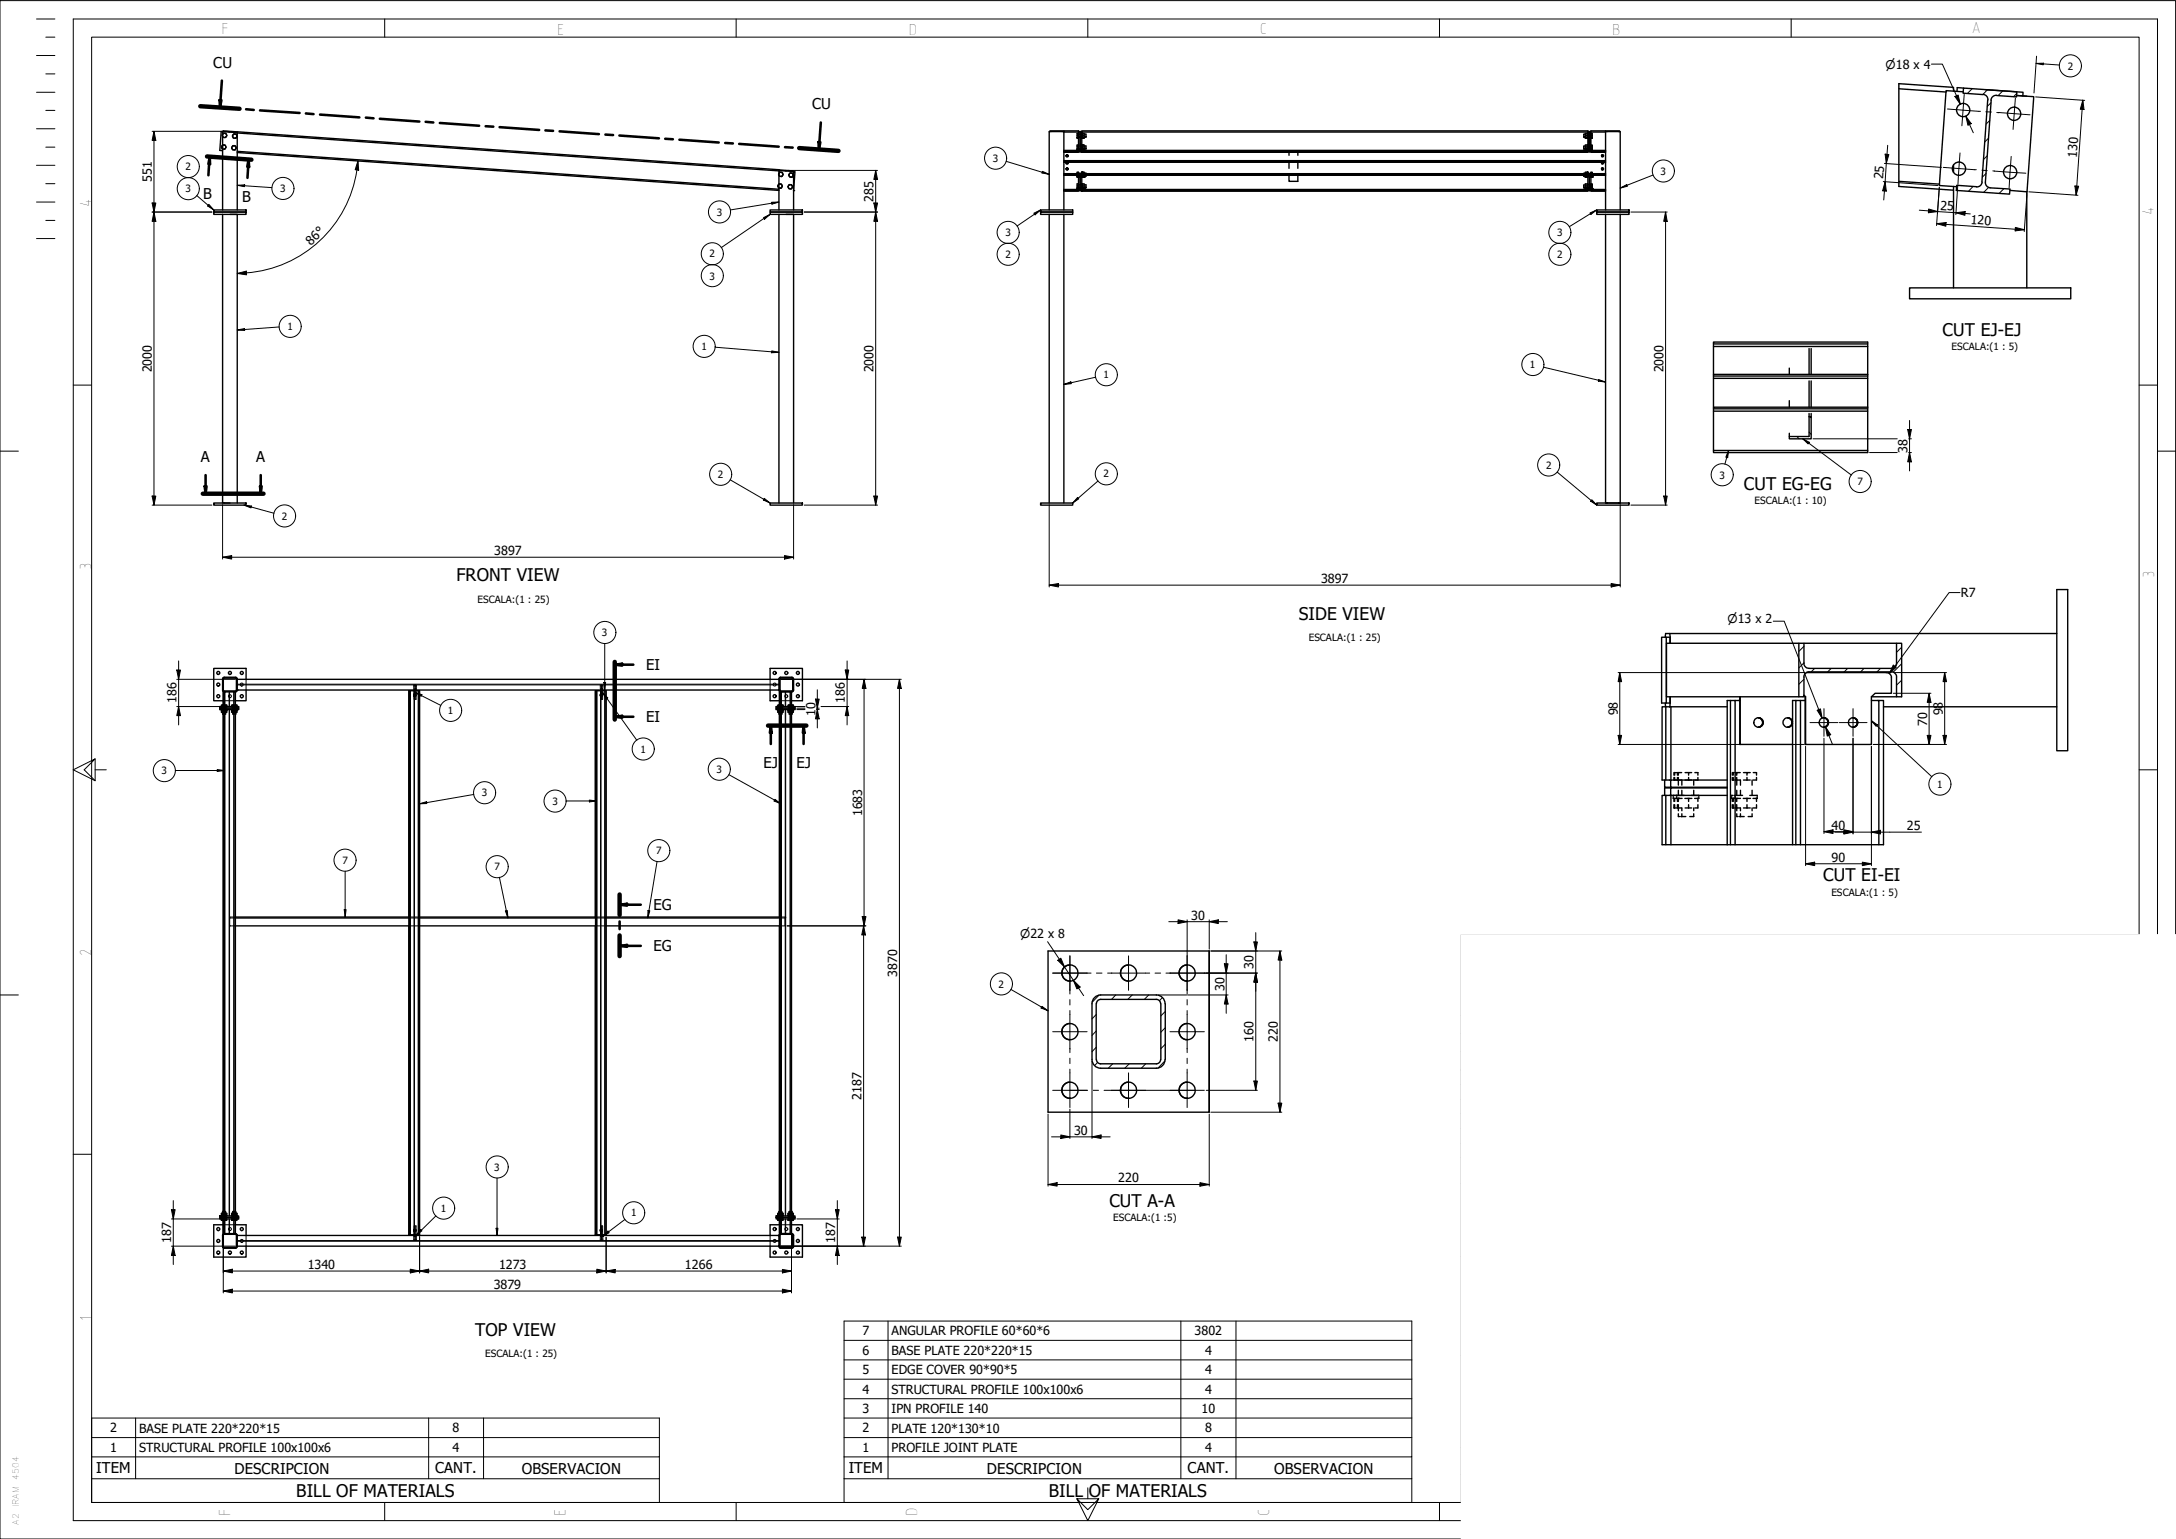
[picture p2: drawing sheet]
<svg xmlns="http://www.w3.org/2000/svg" width="594mm" height="420mm" viewBox="0 0 594 420" stroke-linecap="round" stroke-linejoin="round" font-family="sans-serif">
<defs><g id="words">
<g font-size="4.8">
<text x="530.4" y="91.6">CUT EJ-EJ</text>
<text x="476.1" y="133.6">CUT EG-EG</text>
<text x="124.7" y="158.7">FRONT VIEW</text>
<text x="354.6" y="169.3">SIDE VIEW</text>
<text x="497.8" y="240.6">CUT EI-EI</text>
<text x="302.9" y="329.5">CUT A-A</text>
<text x="129.7" y="364.7">TOP VIEW</text>
<text x="80.9" y="408.7">BILL OF MATERIALS</text>
<text x="286.3" y="408.7">BILL</text>
<text x="297.2" y="408.7">OF MATERIALS</text>
</g>
<g font-size="4.6">
<text x="60.5" y="9.2">F</text>
<text x="152.1" y="9.6">E</text>
<text x="248.1" y="9.6">D</text>
<text x="344" y="9.3">C</text>
<text x="440.1" y="9.5">B</text>
<text x="538.2" y="9.1">A</text>
<text x="24.9" y="56.5" transform="rotate(-90 24.9 56.5)">4</text>
<text x="587.9" y="58.7" transform="rotate(-90 587.9 58.7)">4</text>
<text x="24.9" y="155.6" transform="rotate(-90 24.9 155.6)">3</text>
<text x="588.1" y="157.8" transform="rotate(-90 588.1 157.8)">3</text>
<text x="24.9" y="261.1" transform="rotate(-90 24.9 261.1)">2</text>
<text x="24.9" y="360.5" transform="rotate(-90 24.9 360.5)">1</text>
<text x="62.9" y="413.8" transform="rotate(-90 62.9 413.8)">F</text>
<text x="154.4" y="413.8" transform="rotate(-90 154.4 413.8)">E</text>
<text x="250.4" y="413.8" transform="rotate(-90 250.4 413.8)">D</text>
<text x="346.5" y="413.8" transform="rotate(-90 346.5 413.8)">C</text>
</g>
<g font-size="4.1">
<text x="58.2" y="18.5">CU</text>
<text x="221.7" y="29.9">CU</text>
<text x="55.4" y="54.3">B</text>
<text x="66.1" y="55.1">B</text>
<text x="54.9" y="126.2">A</text>
<text x="70" y="126.2">A</text>
<text x="176.4" y="183">EI</text>
<text x="176.4" y="197.1">EI</text>
<text x="208.4" y="209.7">EJ</text>
<text x="217.4" y="209.7">EJ</text>
<text x="178.4" y="248.5">EG</text>
<text x="178.4" y="259.8">EG</text>
<text x="26.3" y="402.3">ITEM</text>
<text x="64" y="402.3">DESCRIPCION</text>
<text x="118.8" y="402.3">CANT.</text>
<text x="142.4" y="402.3">OBSERVACION</text>
<text x="231.7" y="402.3">ITEM</text>
<text x="269.4" y="402.3">DESCRIPCION</text>
<text x="324.2" y="402.3">CANT.</text>
<text x="347.9" y="402.3">OBSERVACION</text>
</g>
<g font-size="3.4">
<text x="567" y="43.1" transform="rotate(-86 567 43.1)">130</text>
<text x="41.5" y="49.7" transform="rotate(-90 41.5 49.7)">551</text>
<text x="514.2" y="48.9" transform="rotate(-86 514.2 48.9)">25</text>
<text x="238.5" y="55" transform="rotate(-90 238.5 55)">285</text>
<text x="529.7" y="57.3" transform="rotate(4 529.7 57.3)">25</text>
<text x="538" y="61.1" transform="rotate(4 538 61.1)">120</text>
<text x="84.8" y="67.1" transform="rotate(-43 84.8 67.1)">86°</text>
<text x="41.5" y="101.6" transform="rotate(-90 41.5 101.6)">2000</text>
<text x="238.5" y="101.6" transform="rotate(-90 238.5 101.6)">2000</text>
<text x="454.2" y="101.6" transform="rotate(-90 454.2 101.6)">2000</text>
<text x="520.8" y="123.5" transform="rotate(-90 520.8 123.5)">38</text>
<text x="134.9" y="151.6">3897</text>
<text x="360.7" y="159.2">3897</text>
<text x="535.4" y="163">R7</text>
<text x="48.2" y="192" transform="rotate(-90 48.2 192)">186</text>
<text x="222.6" y="195.4" transform="rotate(-90 222.6 195.4)">10</text>
<text x="230.7" y="192" transform="rotate(-90 230.7 192)">186</text>
<text x="441.7" y="195.3" transform="rotate(-90 441.7 195.3)">98</text>
<text x="530.4" y="195.3" transform="rotate(-90 530.4 195.3)">98</text>
<text x="526.1" y="198.1" transform="rotate(-90 526.1 198.1)">70</text>
<text x="235.4" y="222.9" transform="rotate(-90 235.4 222.9)">1683</text>
<text x="500.1" y="226.5">40</text>
<text x="520.6" y="226.6">25</text>
<text x="500.1" y="235.3">90</text>
<text x="325.2" y="251.1">30</text>
<text x="245" y="266.6" transform="rotate(-90 245 266.6)">3870</text>
<text x="342.3" y="264.5" transform="rotate(-90 342.3 264.5)">30</text>
<text x="334.3" y="270.5" transform="rotate(-90 334.3 270.5)">30</text>
<text x="342.3" y="284.5" transform="rotate(-90 342.3 284.5)">160</text>
<text x="348.9" y="284.5" transform="rotate(-90 348.9 284.5)">220</text>
<text x="235.2" y="300.3" transform="rotate(-90 235.2 300.3)">2187</text>
<text x="293.2" y="309.8">30</text>
<text x="305.3" y="322.8">220</text>
<text x="46.7" y="339.3" transform="rotate(-90 46.7 339.3)">187</text>
<text x="228" y="339.3" transform="rotate(-90 228 339.3)">187</text>
<text x="84" y="346.5">1340</text>
<text x="136.3" y="346.4">1273</text>
<text x="187" y="346.5">1266</text>
<text x="134.8" y="351.9">3879</text>
<text x="235.5" y="364.5">7</text>
<text x="243.4" y="364.6">ANGULAR PROFILE 60*60*6</text>
<text x="326.1" y="364.6">3802</text>
<text x="235.5" y="369.9">6</text>
<text x="243.4" y="369.9">BASE PLATE 220*220*15</text>
<text x="329" y="369.9">4</text>
<text x="235.5" y="375.1">5</text>
<text x="243.4" y="375.2">EDGE COVER 90*90*5</text>
<text x="329" y="375.1">4</text>
<text x="235.5" y="380.5">4</text>
<text x="243.4" y="380.5">STRUCTURAL PROFILE 100x100x6</text>
<text x="329" y="380.5">4</text>
<text x="235.5" y="385.8">3</text>
<text x="243.4" y="385.8">IPN PROFILE 140</text>
<text x="328" y="385.8">10</text>
<text x="30" y="391.1">2</text>
<text x="38" y="391.1">BASE PLATE 220*220*15</text>
<text x="123.6" y="391.1">8</text>
<text x="235.5" y="391.1">2</text>
<text x="243.4" y="391.1">PLATE 120*130*10</text>
<text x="329" y="391.1">8</text>
<text x="30" y="396.3">1</text>
<text x="38" y="396.4">STRUCTURAL PROFILE 100x100x6</text>
<text x="123.6" y="396.3">4</text>
<text x="235.5" y="396.3">1</text>
<text x="243.4" y="396.4">PROFILE JOINT PLATE</text>
<text x="329" y="396.3">4</text>
</g>
<g font-size="3.2">
<text x="514.8" y="18.7">⌀18 x 4</text>
<text x="471.6" y="170.2">⌀13 x 2</text>
<text x="278.5" y="256.2">⌀22 x 8</text>
</g>
<g font-size="2.7">
<text x="564.5" y="19">2</text>
<text x="50.7" y="46.5">2</text>
<text x="271.1" y="44.2">3</text>
<text x="453.3" y="47.7">3</text>
<text x="50.7" y="52.5">3</text>
<text x="76.5" y="52.4">3</text>
<text x="195.7" y="58.8">3</text>
<text x="274.5" y="64.4">3</text>
<text x="425.1" y="64.4">3</text>
<text x="193.7" y="70.3">2</text>
<text x="274.5" y="70.5">2</text>
<text x="425.1" y="70.5">2</text>
<text x="193.7" y="76.3">3</text>
<text x="78.5" y="90.1">1</text>
<text x="191.5" y="95.5">1</text>
<text x="532.8" y="95.5">ESCALA:(1 : 5)</text>
<text x="417.7" y="100.6">1</text>
<text x="301.3" y="103.3">1</text>
<text x="196" y="130.5">2</text>
<text x="301.3" y="130.3">2</text>
<text x="422.1" y="128">2</text>
<text x="469.5" y="130.7">3</text>
<text x="479" y="137.5">ESCALA:(1 : 10)</text>
<text x="507.1" y="132.5">7</text>
<text x="77" y="141.9">2</text>
<text x="130.4" y="164.5">ESCALA:(1 : 25)</text>
<text x="164.3" y="173.7">3</text>
<text x="357.3" y="175">ESCALA:(1 : 25)</text>
<text x="122.2" y="194.9">1</text>
<text x="174.9" y="205.5">1</text>
<text x="44.1" y="211.4">3</text>
<text x="195.6" y="211.1">3</text>
<text x="528.9" y="215.1">1</text>
<text x="131.6" y="217.4">3</text>
<text x="150.8" y="219.7">3</text>
<text x="179.1" y="233.3">7</text>
<text x="93.5" y="235.9">7</text>
<text x="135" y="237.6">7</text>
<text x="500" y="244.5">ESCALA:(1 : 5)</text>
<text x="272.6" y="269.7">2</text>
<text x="134.9" y="319.6">3</text>
<text x="120.4" y="330.9">1</text>
<text x="172.3" y="332.1">1</text>
<text x="303.9" y="333.4">ESCALA:(1 :5)</text>
<text x="132.5" y="370.5">ESCALA:(1 : 25)</text>
</g>
<g font-size="2.3">
<text x="5.1" y="404" transform="rotate(-90 5.1 404)">4504</text>
<text x="5.1" y="411.5" transform="rotate(-90 5.1 411.5)">IRAM</text>
<text x="5.1" y="416.3" transform="rotate(-90 5.1 416.3)">A2</text>
</g>
</g></defs>
<!-- layer: 0 -->
<g fill="none" stroke="#000" stroke-width=".27">
<path d="M0 .2h594v420h-594zM10 5.2h5M10 15.2h5M12.5 10.1h2.5M20 5.2h569v409.9h-569zM25 10.1h559v400.1h-559zM105 5.2v4.9M201 5.2v4.9M297 5.2v4.9M393 5.2v4.9M489 5.2v4.9M10 25.2h5"/>
<path d="M10 35.2h5M12.5 20.2h2.5M12.5 30.1h2.5M538.4 24.2l-1.3 1.3M542.6 24.5l-1.3 1.3M542.9 37.7l-1 1M543.2 32.9l-1 1M543.6 28l-1.1 1.1M546.8 24.8l-1.3 1.3M550.6 25.5l-.9 .9M10 45.1h5M10 55.2h5"/>
<path d="M12.5 40.2h2.5M12.5 50.1h2.5M534.5 50.7l-.3 .2M538.7 50.9l-1.3 1.3M542.2 47.3l-1 1.1M542.5 42.5l-1 1M543 51.1l-1.4 1.4M547.1 51.5l-1.3 1.3M10 65.1h5M12.5 60.2h2.5M20 105.1h5M490.6 119.2l.6 .6"/>
<path d="M493.9 118l.6 .6M494.2 113.8l.3 .3M584 105.1h5M0 123.2h5M589 123.2h5M492.5 176.4l-1.4 1.4M519.2 176.7l-1.4 1.4M60.7 192.9v.8M61 192.9v.8M61 191.3h3.3M61 185.3l3.5-.1v3.4h-3.3zM61.4 192.9v.8"/>
<path d="M61.7 192.9v.8M62.5 188.9v4M62.5 193.7v138.3M62.7 188.9v4M62.7 193.7v138.3M63.5 192.9v.8M63.8 192.9v.8M63.8 188.9v4M63.8 193.7v138.3M63.9 188.9v4M63.9 193.7v138.3M64.2 188.9v147.9"/>
<path d="M64.5 192.9v.8M64.6 185.1v3.6M64.8 192.9v.8M64.8 186.8h147.9M64.8 187h147.9M67.2 185.5v2.9M112.9 189.5l.1 .5zM113 190h.5M113 189.5h.5M113 188.1h.3v-1.1v1.1h.4l-.1-1.1h-.6v1.4M113 189.5v.5zM113.1 189.5v.5z"/>
<path d="M113.2 188.6v148.5M113.2 189.5v.5zM113.3 188.4v-.3v2.8M113.3 188.6v2.3h-.3v-2.3v148.5v-2.4h.3v2.4M113.4 189.5v.5zM113.5 189.5v.5zM113.6 188.1v.3M113.6 188.6v2.3h-.3M114.2 188.6v148.5M114.5 188.6v148.5M163.8 189.5l.1 .5zM163.9 190h.6"/>
<path d="M163.9 189.5h.6M164 188.1h.2v-1.1l.1 1.1h.3l-.1-1.1h-.6l.1 1.4M164 189.5v.5zM164.1 188.6v148.5M164.1 189.5v.5zM164.2 188.4l.1-.3v2.8M164.2 188.6v2.3h-.2v-2.3v148.5v-2.4h.2v2.4M164.3 189.5v.5zM164.5 189.5v.5zM164.5 188.6v2.3h-.3M164.5 188.1v.3M165.1 188.6v148.5"/>
<path d="M165.2 188.6v148.5M165.4 188.6v148.5M210.2 185.5v2.9M212.6 192.9v.8M212.8 192.9v.8M212.8 191.3h3.3M213.1 188.9h.1M213.2 188.9h.1M213.2 188.9h2.9v147.9M213.3 192.9v.8M213.6 192.9v.8M214.4 188.9v4"/>
<path d="M214.4 193.7v138.3M214.5 188.9v4M214.5 193.7v138.3M215.4 192.9v.8M215.6 192.9v.8M215.7 188.9v4M215.7 193.7v138.3M215.8 188.9v4M215.8 193.7v138.3M216.3 192.9v.8M216.4 185.4l-.1-.3-3.4 .2 .1 3.3h3.3l.1-.2M216.4 185.1v3.6"/>
<path d="M216.7 192.9v.8M492.5 189.9l-.3 .3M492.5 185.5l-1.4 1.3M492.5 181l-1.4 1.4M495.4 182.5l-.9 .9M499.9 182.5l-.9 .9M504.4 182.5l-.9 .9M508.9 182.5l-.9 .9M513.4 182.5l-1 .9M519.2 190.2h-.1M519.2 185.7l-1.4 1.3M519.2 181.2l-2.4 2.4"/>
<path d="M26 207.2v5.9l-6-2.9 6-3-3 3 3 2.9M26 210.2h3M584 210.2h5M62.7 252.8h.1M62.7 250.6h.1M62.7 250.6h1.6M62.8 250.6l-.1-.2v2.4h1.6M62.8 250.4h1.5M111.6 250.4v2.4M112 250.6h2.6M112 250.4h2.6M112 252.8h2.6"/>
<path d="M162.6 250.4v2.4M162.9 250.6h2.6M162.9 250.4h2.6M162.9 252.8h2.6M212.8 250.4v2.4M212.9 250.4v2.4M213.2 250.6h1.3M213.2 250.4h1.3M213.2 252.8h1.2M214.4 250.6h.1M500 255.2v22M530.7 255.2v22"/>
<path d="M0 271.6h5M299.3 277l-1.2 1.2M300 271.7l-1.8 1.9M304.6 271.6l-1.1 1.2M309.1 271.6l-1.2 1.2M313.6 271.6l-1.2 1.2M317.4 272.3l-.9 .9M318.1 276.1l-1.2 1.2M399 277.2h185M530.7 271.6h53.3M530.7 266.2h53.3M530.7 260.6h53.3"/>
<path d="M299.3 285.9l-1.2 1.2M299.3 281.5l-1.2 1.2M299.7 290l-.9 .9M303.8 290.4l-1.2 1.2M308.3 290.4l-1.2 1.2M312.8 290.4l-1.2 1.2M318 289.7l-1.8 1.9M318.1 285.1l-1.2 1.2M318.1 280.6l-1.2 1.2M399 296.1h185M399 292.1h185M399 287.2h185"/>
<path d="M399 282.2h185M406 292.1v31M420 292.1v31M524 292.1v31M544 292.1v31M564 292.1v31M20 315.1h5M399 316.1h185M399 312.1h185M399 308.1h185M399 304.1h185M399 300.1h185"/>
<path d="M584 315.1h5M60.7 332v.8M61 332v.8M61 334.4h3.3M61.1 337l3.4 .1v3.4h-3.4zM61.4 332v.8M61.7 332v.8M62.5 332.8v4M62.7 332.8v4M63.5 332v.8M63.8 332v.8M63.8 332.8v4"/>
<path d="M63.9 332.8v4M64.5 332v.8M64.6 337v3.6M64.8 332v.8M64.8 338.7h147.9M64.8 338.9h147.9M67.2 337.3v2.9M113 335.6l-.1 .5zM113 335.6h.5M113 336.1h.5M113 337.3v1.3h.6l.1-1.1h-.4v1.1v-1.1h-.3M113 335.6l.1 .5z"/>
<path d="M113.1 335.6l.1 .5zM113.2 335.6v.5zM113.3 334.7h.3v2.4M113.3 334.7v2.8v-.2M113.4 335.6l.1 .5zM113.5 335.6v.5zM113.6 337.3v.2M163.9 335.6l-.1 .5zM163.9 335.6h.6M163.9 336.1h.6M164 337.3l-.1 1.3h.6l.1-1.1h-.3l-.1 1.1v-1.1h-.2M164 335.6v.5z"/>
<path d="M164 335.6l.1 .5zM164.1 335.6v.5zM164.2 334.7h.3v2.4M164.3 334.7v2.8l-.1-.2M164.3 335.6l.1 .5zM164.5 335.6v.5zM164.5 337.3v.2M210.2 337.3v2.9M212.6 332v.8M212.8 332v.8M212.8 334.4h3.3M213.3 332v.8"/>
<path d="M213.6 332v.8M214.4 332.8v4M214.5 332.8v4M215.4 332v.8M215.6 332v.8M215.7 332.8v4M215.8 332.8v4M216.3 332v.8M216.4 337.2l-.1-.2h-3.3l-.1 3.4 3.4 .1 .1-.2M216.4 337v3.6M216.7 332v.8M399 323.1v-67.9h185v67.9"/>
<path d="M491.5 323.1v20M399 343.1v27.1M584 343.1h-185v-20h185v47.1M594 370.2v40M399 395.1v-24.9h185v24.9M399 395.1h185v15.1h-185zM422 395.1v15.1M440 395.1v15.1M474 395.1v15.1M494 395.1v15.1M514 395.1v15.1M534 395.1v15.1"/>
<path d="M554 395.1v15.1M569 395.1v15.1M105 410.2v4.9M201 410.2v4.9M294 409.2h6l-3 5.9-3-5.9 3 3 3-3M297 406.2v3M393 410.2v4.9M399 402.6h185M489 410.2v4.9M399 420.2h185"/>
<circle cx="62.8" cy="190.1" r=".41"/>
<circle cx="66" cy="186.9" r=".41"/>
<circle cx="211.5" cy="186.9" r=".41"/>
<circle cx="214.7" cy="190.1" r=".41"/>
<circle cx="62.8" cy="335.5" r=".41"/>
<circle cx="66" cy="338.8" r=".41"/>
<circle cx="211.5" cy="338.8" r=".41"/>
<circle cx="214.7" cy="335.5" r=".41"/>
</g>
<!-- layer: Visible (ISO) -->
<g fill="none" stroke="#000" stroke-width=".38">
<path d="M60.5 39.9v.1M60.6 39.9l-.1 .4v-.1M60.7 36.9v.2M60.8 39.9v.4M60.8 36.7v.4M60.8 36.7l-.1 .2M60.8 39.6l-.2 .1M60.9 37.4l-.1-.1 .4 .3-.2-.1M61 36.4l-.2 .2M61 39.6l-.3 .2M61 39.5l-.2 .1M61.2 36.4l-.3 .2"/>
<path d="M61.2 39.6l.4 .2-.1-.1M61.2 39.5l.1 .1M61.3 36.4h-.2M61.3 37.6l.2-.1zM61.4 36.4h.2M61.5 36.4l.2 .2M61.6 40v.4M61.7 36.5l.1 .1M61.7 40v.2M61.7 37.3l-.1 .2M61.7 37.4l-.1 .1M61.9 36.9l-.1-.1v.4"/>
<path d="M61.9 37.1l-.1 .1M63.5 37.1v.2M63.6 36.9v.4M63.6 36.9l-.1 .2M63.6 39.9h-.2M63.7 37.6l-.1-.1 .3 .2M63.8 36.6l-.2 .1M63.8 37.7l.1 .1M63.8 39.8l-.3 .2M63.8 39.7l-.2 .1M64 36.6l-.3 .1M64 39.8l.3 .2"/>
<path d="M64 39.7l.1 .2M64.1 36.6h-.2M64.1 37.7h.3M64.2 36.6h.2M64.3 36.6l.2 .2M64.3 39.9l.1 .1M64.3 37.7l-.2 .1M64.5 36.7l.1 .1M64.5 37.6l-.1 .1M64.6 36.2v-.2l-3.6-.3v.2h-.6l-.4 5.2h.8M64.7 37.1l-.1-.1v.4M64.7 37.3l-.1 .1"/>
<path d="M64.8 36.2v-.2l147.9 10.3v.3l.2-.2 3.6 .3-.1 .1M64.8 36.3l147.9 10.4M286.6 35.9v-.2h3.7v.2M290.4 36l-4-.1v21.4M290.4 36h4M294.1 37.7h.1M294.2 37.5h.1M294.1 36.7l.1 .2M294.1 39.9l.1 .2M294.1 36.9v.2M294.1 37.3v.4M294.2 36.4l-.1 .2"/>
<path d="M294.2 39.6l-.1 .2M294.4 37.7h.1M294.3 37.5h.1M294.3 36.4l.1 .2M294.3 39.6l.1 .2M294.3 36.9h.1M294.4 35.9h.5v5.5v-5.5h.4v5.4M294.4 35.9v5.4M294.4 35.9v-.2h-4v5.4M294.4 36.7v.4M294.4 37.3v.4M294.4 39.9v.4"/>
<path d="M294.4 37.4h.4M294.4 37.3h.4M294.4 36.6h.4M294.4 39.9h.4M295 37.4h.3M295 37.3h.3M295 36.6h.3M295 39.9h.3M295.3 35.9v-.2h138.2v.2M295.3 36h138.2M295.3 36.4v.3M295.3 37.2v.6"/>
<path d="M295.3 39.5v.4M295.4 36.4h.1M295.4 39.5h.1M295.5 37.7l-.1 .1M295.5 37.7h.2zM295.5 37.6v.1M295.5 37.5l-.1 .1M295.5 37.5h.2zM295.5 36.9h.2M295.5 37.3v.2M295.5 39.9l.2 .2M295.5 36.4v.2"/>
<path d="M295.5 36.7v.4M295.5 36.4h.2M295.7 39.6l-.2 .2M296 37.7h.1M295.8 37.5h.1M295.8 36.4l.2 .2M295.8 39.6l.2 .2M295.8 36.9h.2M296 36.7v.4M296 37.3v.4M296 39.9v.4M296 37.4h.2"/>
<path d="M296 37.3h.2M296 36.6h.2M296 39.9h.2M296.3 36.6h.2v.3M296.3 39.9l.2 .1M296.3 37.3h.2M296.5 37.1v.3h-.2M432.4 37.1l.1 .3M432.4 37.3h.1M432.5 36.6l-.1 .3M432.5 39.9l-.1 .1M432.7 37.4h.1"/>
<path d="M432.7 37.3h.1M432.7 36.6h.1M432.7 39.9h.1M432.8 37.5h.2zM432.8 37.7h.2zM432.8 36.7v.4M432.8 37.3v.4M432.8 39.9v.4M432.8 36.9h.2M433 36.4l-.2 .2M433 39.6l-.2 .2M433.2 36.4h.1"/>
<path d="M433.3 37.7h.1M433.2 39.6l.1 .2M433.3 36.6l.2-.2v.3M433.3 37.5v.1M433.3 37.5l.2 .1M433.3 37.3v.2M433.3 36.9h-.1M433.3 37.7l.1 .1M433.3 37.6v.1M433.3 39.9v.2M433.3 39.5h.2v.4M433.3 36.7v.4"/>
<path d="M433.5 35.9h.4v5.2h-.4zM433.5 37.2v.6M433.5 37.4h.3M433.5 37.3h.3M433.5 36.6h.3M433.5 39.9h.3M433.9 39.5h.1M433.9 39.3h.1M434 35.9h.3v5.2h-.3zM434.1 37.4h.2M434.1 37.3h.2M434.1 36.6h.2"/>
<path d="M434.1 39.9h.2M434.5 37.5h.1M434.3 37.7h.1M434.3 35.9v-.2h4v21.6M434.3 36.7v.4M434.3 37.3v.4M434.3 39.9v.4M434.3 36h4M434.3 36.9h.2M434.5 36.4l-.2 .2M434.5 39.6l-.2 .2M434.6 37.5h.1"/>
<path d="M434.6 36.9l.1 .2M434.6 36.4l.1 .2M434.7 37.7h.1M434.6 39.6l.1 .2M434.7 36.7v.2M434.7 37.3v.4M434.7 39.9v.2M438.3 36l4-.1v21.4M438.5 35.9v-.2h3.7v.2M518.4 24.2l12.9 .9M533.3 24.9v-1l-14.9-1.1v28.1l14.9 1M536 25.1l-4.7-.4-1.8 26 4.7 .3"/>
<path d="M536.1 24l-1.7-.1-.1 1M541.4 25.8l-5.5-.4 .2-1.4 14.5 1.1-.1 1.4-5.4-.4M541.4 25.8a1.43 1.43 0 0 1 1.3 1.5M542 24.5l10.3 .7v1M542.7 27.3l-1.6 22.4a1.43 1.43 0 0 1-1.5 1.3M543.6 27.3l-1.6 22.5a1.43 1.43 0 0 0 1.4 1.5l5.4 .3-.2 1.4-14.5-1 .1-1.4 5.4 .4M545.1 26a1.43 1.43 0 0 0-1.5 1.3M553.3 26.3l-2.8-.2 4.7 .3-1.8 26-4.6-.4M58.4 57.9h8.8v.6h-8.8zM58.4 57.3h8.8v.6h-8.8zM60.7 40.6l-.1-.1 .4 .2M60.8 58.5v78.8h2"/>
<path d="M60.8 57.3v-21.4l4 .3v21.1M60.8 40.7h.2M61.3 40.7h-.1M61.5 40.6l-.3 .1M61.5 40.6l-.1 .1M61.7 40.2l-.1 .2M62.8 58.5h2v78.8M63.2 40.2l.2-.1-.1 .4M63.2 40.4l.1 .2M63.4 40.7l.1 .1M63.4 40.7l.4 .2M63.6 40.9h.2"/>
<path d="M63.9 40.9l.4-.2-.1 .2M64.1 40.9h-.2M64.4 40.2v.4M64.5 40.2v.2M64.5 40.4l-.1 .2M64.8 41.6l147.9 10.4M64.8 41.3l147.9 10.4M210.2 57.9h8.9v.6h-8.9zM210.2 57.3h8.9v.6h-8.9zM212.3 50.8l.1 .2M212.4 50.5l-.1 .2M212.5 50.6l-.1 .3"/>
<path d="M212.5 51.2l.1 .1M212.5 51.1l.3 .3M212.7 57.3v-10.7l4 .2v10.5M212.7 47.4v.3M212.7 47.9l.1 .1M212.7 47.3l-.1 .5M212.7 50.3l-.2 .1 .2-.2 .2 .1M212.7 51.3l.2 .1M212.7 58.5v78.8M212.7 47.9l.3 .2M212.7 50.2h.2M212.9 47.1l-.2 .1"/>
<path d="M212.9 48.1l.1 .1M213 47l-.2 .2M213.1 50.3l.3 .2-.1-.2M213.1 50.2l.1 .1M213.2 51.4h-.2M213.2 48.2h.2zM213.3 47.1l.3 .2M213.3 47l.2 .1M213.4 51.2l-.4 .2M213.4 51.2l-.2 .1M213.5 50.7v.3l.1-.1M213.6 47.1l.1 .2"/>
<path d="M213.6 50.6v.2M213.6 48l-.2 .2M213.6 48l-.1 .1M213.7 47.5v.3M213.7 47.4l.1 .2M213.7 47.7v.2M214.6 58.5h2.1v78.8M215.2 50.7l-.1 .2M215.3 50.8l-.1 .4-.1-.2M215.3 51.4l.1 .1M215.3 51.3l.3 .2h-.1M215.4 47.7l.1-.1v.3"/>
<path d="M215.4 47.8v.2M215.5 48.1l.1 .1M215.5 50.5l-.2 .1 .2-.2 .2 .1M215.5 48.1l.3 .2M215.6 47.3l-.1 .1M215.6 48.3l.2 .1M215.7 50.4l-.2 .1M215.8 47.2l-.2 .2M215.9 50.5l.3 .2-.1-.2M215.9 50.4l.1 .1M216 51.5l-.2 .1M216 48.4h.2z"/>
<path d="M216.1 47.3l.3 .2M216.1 47.2l.2 .1M216.2 51.4l-.4 .1M216.2 51.4l-.2 .1M216.3 50.8v.4v-.1M216.3 47.3l.2 .2M216.3 50.8v.2M216.3 48.2l-.1 .2M216.4 48.2l-.1 .1M216.5 47.7v.3M216.5 47.6l.1 .2M216.5 47.9v.1"/>
<path d="M216.7 46.8h.3l-.3 5.2M284.1 57.9h8.8v.6h-8.8zM284.1 57.3h8.8v.6h-8.8zM286.4 58.5v78.8M290.4 52h4v.2h-4M290.4 41.6h4v-.3h-4v16M290.4 58.5v78.8M290.4 51.7h143.1v.3M290.4 47.7h147.9M290.4 47.9h147.9M290.4 47.4h147.9M290.4 44.1h147.9"/>
<path d="M290.4 44.3h147.9M290.4 43.9h147.9M291.1 42.5l.3-.2 .2 .3-.3-.3zM291.1 44.6l.2-.3 .3 .3M291.1 46l.3-.1 .2 .2-.1-.1zM291.1 42.6l.1-.3 .4 .3M291.3 46.4h.1M294.1 48.4h.1M294.1 47.4l.1 .1M294.1 50.6l.1 .2M294.1 40.9h.1M294.2 40.7h.1"/>
<path d="M294.1 47.9l.1 .2M294.1 40.1v.2M294.1 40.5v.4M294.1 47.5v.2M294.1 50.8v.1M294.1 51.1v.3M294.2 48.2v.1M294.2 51.5h.1M294.2 51.3v.1M294.2 47l-.1 .2M294.2 50.2l-.1 .2M294.3 48.2v.1"/>
<path d="M294.3 51.5h.1M294.3 48.4h.1M294.3 47l.1 .2M294.3 50.2l.1 .2M294.3 48.1h.5M294.3 47.5h.1M294.3 51.3h.5M294.3 50.8h.1M294.3 40.9h.1M294.3 40.1h.1M294.4 47.9v4.1M294.4 51.3l-.1 .1"/>
<path d="M294.4 40.9h-.1M294.4 40.7h.4M294.4 52h.9M294.4 47.4v.3M294.4 50.6v.3M294.4 41.4h.9M294.4 47.3h.4M294.4 50.5h.4M294.8 40.5h-.4v.4M294.8 47.9h-.4v.2M294.8 51.1h-.4v.3M294.9 47.9v4.1"/>
<path d="M295 40.7h.3M295 48.1h.3M295 47.9h.3M295 47.3h.3M295 51.3h.3M295 51.1h.3M295 50.5h.3M295 40.5h.3M295.3 47.9v4.1M295.3 52h138.2v.2h-138.2zM295.3 41.3h138.2v.3h-138.2zM295.3 40.4v.5"/>
<path d="M295.3 47v.4M295.3 47.8v.6M295.3 50.2v.4M295.3 51v.6M295.4 47h.3M295.4 50.2h.3M295.4 40.9h.3M295.4 40.7h.1M295.5 48.3l-.1 .1M295.5 48.1l-.1 .1M295.5 47.5h.2M295.5 47.9v.2"/>
<path d="M295.5 51.4v.1M295.5 51.5l-.1 .1M295.5 51.3l-.1 .1M295.5 50.2v.2M295.5 50.7l.2 .1M295.5 40.7h.2zM295.5 40.1v.2M295.5 48.4h.2M295.5 51.4h.2M295.5 51.5h.2M295.5 48.3h.2M295.5 48.1h.2"/>
<path d="M295.5 40.5v.1M295.5 47.1v.1M295.5 47.3v.4M295.5 50.6v.4M295.5 51.1v.2M295.5 51.3h.2M295.5 40.9h.2M295.7 48.2l-.2 .1M295.8 48.2v.1M295.8 51.5h.1M295.8 48.4h.2M295.8 48.1h.4"/>
<path d="M295.8 47l.2 .2M295.8 47.5h.2M295.8 50.2l.2 .2M295.8 51.3h.4M295.8 50.8h.2M295.8 40.9h.2M295.8 40.1h.2M296 51.3l-.2 .1M296 40.9h-.2M296 40.7h.2M296 47.3h.2M296 47.4v.3"/>
<path d="M296 50.6v.3M296 50.5h.2M296.2 47.9l-.2 .2M296.2 40.5h-.2v.4M296.2 51.1h-.2v.3M296.3 47.3l.2 .2M296.3 50.5h.2v.2M296.3 47.9h.2M296.3 51.1h.2M296.3 40.5h.2M296.5 40.2v.5h-.2M296.5 47.7v.4h-.2"/>
<path d="M296.5 50.9v.4h-.2M351.9 47.9v1.6h2.4v-1.6M351.9 41.6v.8M351.9 44.3v1.7M354.3 41.6v.8M354.3 44.3v1.7M432.4 40.2l.1 .5M432.4 47.7l.1 .4M432.4 47.9h.1M432.4 50.9l.1 .4M432.4 51.1h.1M432.4 40.5h.1"/>
<path d="M432.5 47.3l-.1 .2M432.5 50.5l-.1 .2M432.7 40.7h.3h-.2M432.7 48.1h.3M432.7 47.9l.1 .2M432.7 47.3h.1M432.7 51.3h.3M432.7 51.1l.1 .3M432.7 50.5h.1M432.7 40.5l.1 .4M432.8 51.3l.2 .1M432.8 48.4h.2"/>
<path d="M432.8 47.5h.2M432.8 50.8h.2M432.8 47.4v.3M432.8 50.6v.3M432.8 40.1h.2M433 48.2h-.2l.2 .1M433 51.5h-.2h.2M433 40.9h-.2h.2M433 47l-.2 .2M433 50.2l-.2 .2M433.2 47h.3v.4M433.2 48.1h.1"/>
<path d="M433.2 47.5h.1M433.2 48.3h.1M433.2 51.3h.1M433.2 50.2l.1 .2M433.2 51.5h.1M433.2 40.7h.1M433.2 40.1l.1 .2M433.2 40.9h.1M433.2 48.2h.3M433.2 48.4h.1M433.2 51.4h.1M433.3 48.1v.2"/>
<path d="M433.3 47.9v.2M433.3 48.3l.1 .1M433.3 51.3v.1M433.3 50.7l-.1 .1M433.3 51.4v.1M433.3 51.5l.1 .1M433.3 50.2h.2v.4M433.3 40.5v.1M433.3 47.1v.1M433.3 47.3v.4M433.3 50.6v.4M433.3 51.1v.2"/>
<path d="M433.3 51.4h.2M433.3 40.7h.2M433.5 47.9v3.8h.4v.3h-.4M433.5 41.1h-143.1v.2M433.5 47.8v.6M433.5 40.7h.3M433.5 40.4v.5h-.3M433.5 41.1v.2M433.5 51v.6M433.5 48.1h.3M433.5 47.9h.3M433.5 47.3h.3"/>
<path d="M433.5 51.3h.3M433.5 51.1h.3M433.5 50.5h.3M433.5 40.5h.3M433.9 41.1v.3h-.4M433.9 47.9v3.8M434 47.9v3.8l.3 .1M434 51.7v.3h.3M434 41.1v.3h.3M434.1 40.7h.2M434.1 40.5h.2v.4M434.1 48.1h.4"/>
<path d="M434.1 47.9h.2M434.1 47.3h.2M434.1 51.3h.4M434.1 51.1h.2M434.1 50.5h.2M434.3 51.3l.2 .1M434.3 48.4h.2M434.3 51.7h4M434.3 47.4v.3M434.3 47.9v4.1M434.3 47.5h.2M434.3 50.2h.2"/>
<path d="M434.3 50.8h.2M434.3 40.1h.2M434.5 48.2v.1M434.5 51.5h.1M434.5 40.9h.1M434.5 47l-.2 .2M434.6 47.5l.1 .2M434.6 47l.1 .2M434.6 48.2v.1M434.6 51.3v.1M434.6 50.8l.1 .1M434.6 50.2l.1 .2"/>
<path d="M434.6 51.5h.1M434.6 40.7h.1M434.6 40.1l.1 .2M434.6 40.9h.1M434.6 48.4h.1M434.7 47.9l-.1 .2M434.7 40.5v.4M434.7 47.4v.1M434.7 50.6v.2M434.7 51.1v.3M435.9 57.9h8.9v.6h-8.9zM435.9 57.3h8.9v.6h-8.9z"/>
<path d="M437.3 44.6l.1-.3 .4 .3M437.3 46l.3-.1 .2 .2-.2-.1zM437.3 42.5l.3-.2 .2 .3-.3-.3zM437.3 42.6l.1-.3 .4 .3M437.4 46.4h.2M438.3 58.5v78.8h.5h-.2M438.3 52h-4v.2h4M438.3 41.4l-4-.1v.3h4M438.3 41.1h-4v.2M442.3 58.5v78.8h-.4M518.4 49.5l11.1 .8M533.3 45v2"/>
<path d="M533.3 50.9v27.7M553.3 52.4v26.2M521.3 78.6h44v3h-44zM467.8 94.6h42.1M467.8 93.9h42.1M493.9 95.2v7M494.5 95.2v7M467.8 102.2v-8.8h42.1v8.8M467.8 111.2h42.1v12.3h-42.1zM467.8 111.6h42.1M467.8 112.2h42.1M467.8 102.7h42.1"/>
<path d="M467.8 103.3h42.1M488.5 100.5v1.7M488.5 109.4v1.8M488.5 118.3v.9M493.9 112.9v6.2l-5.4 .1v.6h6v-6h-.6M493.9 104v7.2M494.5 104v7.2M494.5 112.9v.9M509.9 102.2v9M509.9 102.2h-42.1v9M58.4 137.3h8.8v.6h-8.8zM210.2 137.3h8.9v.6h-8.9z"/>
<path d="M284.1 137.3h8.8v.6h-8.8zM435.9 137.3h8.9v.6h-8.9zM438.8 137.3h3.1M441.9 137.3h.2M467.8 123h42.1M454.9 174v17.9h1v-1.7M455.9 173l.1 2.6M455.9 175.6v-1.6h-2.3v17.9h1.3M491.1 175.6h1.4v5.8l.5 .8 .9 .3 23.1-.1 .8-1v-5.8h1.4v14.6h-1.4v-5.7l-.5-.8-.6-.3h-23.1l-.6 .3-.5 .8v5.7h-1.4zM491.1 175.6h-36.1v14.6h36.1M492.5 175.6h25.3M561.5 173h-106.8v1"/>
<path d="M561.5 161h3v44h-3zM60 193.3h5.2M60.4 192.9v.8M60.5 193.9v.1M60.5 192.8l.3 .1v.2M60.5 194.2l.3 .3M60.5 193.9h.3M60.5 192.5v.1M60.6 192.5h.1M60.7 193.7v.3M60.7 192.8v.1M60.7 194.2v.2"/>
<path d="M60.8 192.5l-.1 .1M60.8 193.5v.2M60.8 194.7v.2h.4M60.9 192.9h.3M60.9 192.5h.1M60.9 193.9h.4M60.9 194.4h.3M61 185.1v3.6v-3.6h3.6v3.6h-3.6M61 188.9v4.2M61 193.5v138.7M61 193.9v.1M61 192.8v.1"/>
<path d="M61 194.2v.2M61.1 193.7h-.6v.2M61.2 192.5l-.2 .1M61.3 192.9h-1.3v.8h1.3M61.3 192.9h3M61.3 193.7h3v138.3M61.3 193.7v138.3M61.3 188.9v4M61.4 193.9h.3M61.5 193.7h.4v.3M61.5 192.9h.2M61.5 192.5h.2"/>
<path d="M61.5 194.4h.2M61.6 194.7l-.2 .2M61.6 192.9v.2M61.6 193.5v.2M61.6 194.4v.1M61.7 193.9v.1M61.7 192.8v.1M61.7 194.2v.2M61.7 192.5v.1M61.8 192.5l.1 .1M61.8 193.9h.1M61.9 192.8l-.1 .1"/>
<path d="M61.9 194.2l-.1 .2M63.2 193.9v.1M63.2 192.8l.4 .1v.2M63.2 193.9h.4M63.2 194.2l.4 .3M63.3 193.7l-.1 .2M63.4 192.5l-.2 .1M63.4 193.7h.5M63.4 192.8v.1M63.4 194.2v.2M63.5 193.7l-.1 .3M63.6 192.5l-.2 .1"/>
<path d="M63.6 194.7v.2h.4M63.6 193.5v.2M63.7 192.9h.3M63.7 192.5h.1M63.7 193.9h.4M63.7 194.4h.3M63.8 192.9v.2M63.8 193.5v.2M63.8 194.4v.1M63.8 194.7v.2M63.8 193.9v.1M63.8 192.8v.1"/>
<path d="M63.8 194.2v.2M64 192.5l-.2 .1M64.2 193.9h.3M64.3 188.9h-3.3v4M64.3 192.9h.9v.8h-.9M64.3 188.9h.1M64.3 188.9v4M64.3 192.5h.2M64.3 194.4h.2M64.4 194.7l-.2 .2M64.4 192.9v.2M64.4 193.5v.2"/>
<path d="M64.4 194.4v.1M64.5 193.9v.1M64.5 192.8v.1M64.5 194.2v.2M64.5 192.5v.1M64.6 192.5l.1 .1M64.6 193.9h.1M64.7 194.2l-.1 .2M64.7 192.8v.1M64.7 193.7v.3M64.8 188.4v-3.2l-.3-.3h-3.4l-.3 .2v3.4l.5 .4v4M64.8 188.4l-.5 .5"/>
<path d="M64.8 185.5h147.9v2.9h-147.9M67.2 185.5v-3h-8.8v8.8h2.6M67.2 188.4v2.9h-2.9M111.6 188.6v61.8zM111.6 188.6h3v148.5h-3v-84.3M112 188.6v148.5v-148.5M113 188.4v.2M113.3 188.4v.2M113.6 188.4v.2M162.6 188.6v61.8zM162.6 188.6h2.9v148.5h-2.9v-84.3M162.9 188.6v148.5v-148.5"/>
<path d="M164 188.4v.2M164.2 188.4v.2M164.5 188.4v.2M210.2 185.5v-3h8.9v8.8h-3M210.2 188.4v2.9h2.6M211.9 193.3h5.1M212.3 192.9v.8M212.3 193.9v.1M212.3 192.8l.4 .1v.2M212.3 194.2l.4 .3M212.3 193.9h.4M212.4 192.5l-.1 .1"/>
<path d="M212.5 192.5h.1M212.5 193.9v.1M212.5 192.8v.1M212.5 194.2v.2M212.6 193.7v.2M212.7 185.5l.3-.6h3.3l.4 .4v3.2l-.4 .4h-.2M212.7 188.4l.4 .5M212.7 192.5l-.2 .1M212.7 193.5v.2M212.7 194.7v.2h.3M212.8 193.7v56.7M212.8 192.5h.1"/>
<path d="M212.8 193.9h.1M212.8 194.4h.3M212.9 192.9l-.1-4v4h.3M212.9 188.9h.3v4v-4h2.9v4M212.9 185.1v3.6v-3.6h3.6v3.6h-3.6M212.9 193.9h.1M212.9 193.5v56.9M212.9 192.8v.3M213 193.7h-.7v.2M213.1 192.5l-.2 .1M213.1 193.9l-.2 .1M213.3 192.5h.3"/>
<path d="M213.3 193.9h.5M213.4 193.7h.4v.3M213.5 193.9l.1 .1M213.5 194.7l-.2 .2M213.5 192.9v.2M213.5 193.5v.2M213.5 194.4v.1M213.6 192.8v.1M213.6 194.2v.2M213.6 192.5v.1M213.7 192.5l.1 .1M213.8 192.8l-.5 .1"/>
<path d="M213.8 194.2v.2h-.5M215.1 193.9v.1M215.1 192.8l.4 .1v.2M215.1 193.9h.4M215.1 194.2l.4 .3M215.2 192.5l-.1 .1M215.3 192.5h.1M215.3 193.9v.1M215.3 192.8v.1M215.3 194.2v.2M215.4 193.7v.2M215.5 192.5l-.2 .1"/>
<path d="M215.5 194.7v.2h.3M215.5 193.5v.2M215.6 192.5h.1M215.6 193.9h.1M215.6 193.5v.2M215.6 194.7v.2M215.7 192.8v.1M215.7 194.2v.2M215.8 193.7h-.7v.2M215.9 192.5l-.2 .1M215.9 193.9l-.2 .1M215.9 192.9h-.3v.2"/>
<path d="M215.9 194.4l-.3 .1M216.1 192.9h-4.2v.8h1.3v138.3v-138.3h2.9v138.3M216.1 192.9h.9v.8h-.9M216.1 192.5h.2M216.1 193.9h.5M216.3 193.9v.1M216.3 194.7l-.2 .2M216.3 192.9v.2M216.3 193.5v.2M216.3 194.4v.1M216.3 192.8v.1M216.3 194.2v.2"/>
<path d="M216.4 192.5l-.1 .1M216.5 192.5l.1 .1M216.6 192.8v.1M216.6 193.7v.3M216.6 194.2v.2h-.5M454.7 191.9l.1 21.1M456 190.2l-.1 2.8M456.2 193v20M471.6 193h-17.8v20h2.3M472.4 191.2h-.8v39.4M473.7 191.2h1.3M475 190.2l.1 13"/>
<path d="M475.1 190.2v13h14.3M480.1 195.9a1.3 1.3 0 0 1 1.2 1.3 1.3 1.3 0 0 1-1.2 1.3 1.31 1.31 0 0 0 1.1-1.3 1.31 1.31 0 0 0-1.1-1.3zM488 195.9a1.3 1.3 0 0 1 1.2 1.3 1.3 1.3 0 0 1-1.2 1.3M488.1 195.9a1.3 1.3 0 0 1 1.2 1.3 1.3 1.3 0 0 1-1.2 1.3M489.4 197.1a1.31 1.31 0 0 0-2-1 1.31 1.31 0 0 0 0 2.2 1.31 1.31 0 0 0 2-.9M490.3 191.2h-.9v39.4h-17.8M491.6 191.2h1.2M492.5 189.9l.3 .3 .2 13M492.8 190.2h.2M493.1 183.6l22.5 .1 .8 1v4.6h-4.5l-1 .9v13h-17.9v-13l-.5-.4M497.8 195.9a1.3 1.3 0 0 1 1.3 1.3 1.3 1.3 0 0 1-1.3 1.3M497.9 195.9a1.3 1.3 0 0 1 1.2 1.3 1.3 1.3 0 0 1-1.2 1.3"/>
<path d="M505.8 195.9a1.3 1.3 0 0 1 1.3 1.3 1.3 1.3 0 0 1-1.3 1.3 1.3 1.3 0 0 0 1.3-1.3 1.3 1.3 0 0 0-1.3-1.3zM510.9 191.2h2.1v39.4M510.9 190.2h6.9M513 191.2h1.2v39.4h-24.8M514.2 193h47.3M454.5 213v1.9h1.6M454.8 217.1h-1v13.5h17.8M456.1 217.1h-1.3v13.5M456.1 215.1h-1.6v2M456.2 217.1v13.5M456.8 217.7l.1 .3M457 212.3v.7h.5"/>
<path d="M457 219.7v.9h.5M457 218v.8M457.1 210.9l-.1 .7M457.1 218h.2l-.1 .8M457.1 217.1h-.3v.3M457.1 210.9h.1M457.2 212.3v.7M457.2 219.7v.9M457.4 218h.5M457.5 210.9h-.3v.7M457.5 217.1h2.3M457.7 213h.3"/>
<path d="M457.7 210.9h.3M457.8 217.1v.3M457.8 217.7v.3M458 212.3v.7M458 218v.8M458 219.7v.9M458 210.9v.7M458 218h.2M458.2 213h.9M458.2 210.9h.1M458.2 212.3v2.1M458.2 215.8v1.3"/>
<path d="M458.2 219.7v1.6M458.3 218l-.1 .8M458.3 218h.9M459.1 210.9h-.9v.7M459.2 213v1.4M459.2 215.8v1.3M460 218h.8M460.1 213h1.7M460.1 210.9h.9M460.9 218h.1M461 212.3v.7M461 219.7v.9"/>
<path d="M461.1 218l-.1 .8M461.1 218h.8M461.8 217.1h2v.3M461.8 210.9h-.8v.7M462.4 213v1.4M462.4 215.8v1.3M462.7 210.9h.8v.7M463.5 212.3v.7h-.8M463.5 218v.8M463.5 219.7v.9h-.8M463.8 217.7v.3h-1.1M471.6 215.1h-15.5v2h15.5"/>
<path d="M471.6 213h-15.5v1.9h15.5M472.8 217.7l.1 .3M472.9 212.3v.7h.6M472.9 219.7v.9h.6M472.9 218v.8M473 210.9l-.1 .7M473 218h.1M473.1 217.1h-.3v.3M473.1 210.9h.1M473.2 212.3v.7M473.2 219.7v.9M473.3 218l-.1 .8"/>
<path d="M473.3 218h.2M473.4 217.1h2.3M473.5 210.9h-.3v.7M473.7 213h1.4M473.7 210.9h.3M473.7 217.7l-.1 .3h.3M473.7 217.1v.3M474 212.3v.7M474 218v.8M474 219.7v.9M474 210.9v.7M474 218h.2"/>
<path d="M474.1 210.9h.1M474.2 212.3v2.1M474.2 215.8v1.3M474.2 219.7v1.6M474.2 218v.8M474.3 218h.9M475.1 210.9h-.9v.7M475.2 213v1.4M475.2 215.8v1.3M475.9 218h1M476 213h1.8M476 210.9h.9"/>
<path d="M476.9 212.3v.7M476.9 219.7v.9M477 218l-.1 .8M477.1 218h.8M477.7 217.1h2v.3M477.8 210.9h-.9v.7M478.3 213v1.4M478.3 215.8v1.3M478.7 210.9h.9v.7M479.6 212.3v.7h-.9M479.6 219.7v.9h-.9M479.6 218v.8"/>
<path d="M479.7 217.7v.3h-1.1M457.7 220.6h.3M458.2 220.6h.9M458.2 222.2v.7h.3M458.9 222.9h1.3M459.2 220.6v.7M459.2 222.2v.7M460.1 220.6h1.7M462.4 222.2v.7h-1.1M462.4 220.6v.7M472.4 230.6v-39.4h1.3v39.4M473.7 220.6h1.4"/>
<path d="M474.2 222.2v.7h.3M474.8 222.9h1.4M475.2 220.6v.7M475.2 222.2v.7M476 220.6h1.8M478.3 222.2v.7h-1M478.3 220.6v.7M490.3 230.6v-39.4h1.3v39.4M64.3 250.6h47.7M64.3 250.4h47.7M64.3 252.8h47.7M114.6 250.6h48.3"/>
<path d="M114.6 250.4h48.3M114.6 252.8h48.3M165.5 250.6h47.7M165.5 250.4h47.7M165.5 252.8h47.7M212.8 252.8v79.2M212.9 252.8v79.4M286.1 259.6h44v44h-44zM330.1 259.6v44M292.1 279.4a2.19 2.19 0 0 0-2.2 2.2 2.19 2.19 0 0 0 2.2 2.2M292.1 263.4a2.19 2.19 0 0 0-2.2 2.2 2.19 2.19 0 0 0 2.2 2.2M299.3 274v15.2"/>
<path d="M300.5 271.6h15.2M300.5 272.8h15.2M300.5 271.6a2.38 2.38 0 0 0-2.4 2.4v15.2M300.5 272.8a1.17 1.17 0 0 0-1.2 1.2M308.1 263.4a2.19 2.19 0 0 0-2.2 2.2 2.19 2.19 0 0 0 2.2 2.2M315.7 272.8a1.17 1.17 0 0 1 1.2 1.2M315.7 271.6a2.38 2.38 0 0 1 2.4 2.4M316.9 274v15.2M318.1 274v15.2M324.1 263.4a2.19 2.19 0 0 0-2.2 2.2 2.19 2.19 0 0 0 2.2 2.2M324.1 279.4a2.19 2.19 0 0 0-2.2 2.2 2.19 2.19 0 0 0 2.2 2.2M292.1 295.4a2.19 2.19 0 0 0-2.2 2.2 2.19 2.19 0 0 0 2.2 2.2"/>
<path d="M298.1 289.3a2.38 2.38 0 0 0 2.4 2.3M299.3 289.3a1.17 1.17 0 0 0 1.2 1.1M300.5 291.6h15.2M300.5 290.4h15.2M308.1 295.4a2.19 2.19 0 0 0-2.2 2.2 2.19 2.19 0 0 0 2.2 2.2M316.9 289.3a1.17 1.17 0 0 1-1.2 1.1M318.1 289.3a2.38 2.38 0 0 1-2.4 2.3M324.1 295.4a2.19 2.19 0 0 0-2.2 2.2 2.19 2.19 0 0 0 2.2 2.2M60 332h.4v.3h-.4zM60 332.4h.4v.4h-.4zM60.4 332.4h4.8v.4h-.9M60.4 332h.9"/>
<path d="M60.4 332.8h.9M60.5 333l.3 .2M60.5 331.8h.3M60.5 331.6v.4M60.5 332.8v.1M60.7 331.3v.1M60.7 331.6v.4M60.7 332.8v.1M60.7 333v.2M60.8 331.1l-.3 .3M60.8 332v.2M60.8 332.5v.3"/>
<path d="M60.9 331.8h.4M60.9 331.3h.3M61 332.8v4M61 332.8v4h3.3M61 337v3.6v-3.6h3.6v3.6h-3.6M61 334.4h-2.6v8.8h8.8v-3M61 332.5v.3M61 333l-.1 .2M61 331.6v.2M61 333.2h.2M61 331.3v.1M61 332.8v.1"/>
<path d="M61.2 330.8h-.4v.1M61.3 332h3M61.3 332.8v4M61.4 330.8l.2 .1M61.4 331.8h.3M61.5 332.8h.2M61.5 331.3h.2M61.6 331.1v.2M61.6 332v.2M61.6 332.5v.3M61.7 333l-.2 .2M61.7 331.6v.2"/>
<path d="M61.7 333.2h.1M61.7 331.3v.1M61.7 332.8v.1M61.8 331.8h.1M61.8 332.8l.1 .1M61.8 331.3l.1 .1M61.9 333l-.1 .2M61.9 331.6v.2M61.9 331.9l-.4 .1M63.2 331.6l.1 .4M63.2 333l.4 .2M63.2 331.8h.4"/>
<path d="M63.4 331.6l.1 .4M63.4 332h.5M63.4 331.3v.1M63.4 332.8v.1M63.4 333v.2M63.6 332.5v.3l-.4 .1M63.6 331.1l-.4 .3M63.6 332v.2M63.7 332.8h.3M63.7 331.8h.4M63.7 331.3h.3M63.8 330.8v.1"/>
<path d="M63.8 331.1v.2M63.8 332v.2M63.8 332.5v.3M63.8 333l-.1 .2M63.8 331.6v.2M63.8 333.2h.2M63.8 331.3v.1M63.8 332.8v.1M64 330.8h-.4v.1M64.2 330.8l.2 .1M64.2 331.8h.3M64.3 332h.9v.3h-4.8"/>
<path d="M64.3 332.8h-3v4l-.5 .4v3.2l.4 .4h3.2l.4-.5M64.3 332.8v4M64.3 336.8h.1M64.3 334.4h2.9v2.9M64.3 331.3h.2M64.3 336.8l.5 .3v3.2M64.4 331.1v.2M64.4 332v.2M64.4 332.5v.3M64.5 333l-.2 .2M64.5 331.6v.2M64.5 333.2h.1"/>
<path d="M64.5 331.3v.1M64.5 332.8v.1M64.6 331.8h.1M64.6 331.3l.1 .1M64.7 333l-.1 .2M64.7 331.6v.2M64.7 331.9l-.4 .1M64.7 332.8v.1M64.8 337.3h147.9v2.9h-147.9M113 337.1v.2M113.3 337.1v.2M113.6 337.1v.2"/>
<path d="M164 337.1v.2M164.2 337.1v.2M164.5 337.1v.2M211.9 332h.4v.3h-.4zM211.9 332.4h.4v.4h-.4zM212.3 332.4h4.7v.4h-.9M212.3 332.8h.9v4v-4h2.9v4h-3.2v-4M212.3 332h3.8M212.3 331.6v.4M212.3 332.8v.1M212.3 333l.4 .2M212.3 331.8h.4"/>
<path d="M212.5 331.3v.1M212.5 331.6v.2M212.5 332.8v.1M212.5 333v.2M212.6 331.8v.2M212.7 337.3l.3-.5h3.3l.4 .4v3.2l-.3 .3-3.4 .1-.3-.5M212.7 331.1l-.4 .3M212.7 332v.2M212.7 332.5v.3M212.8 332.8l.1 4M212.8 334.4h-2.6v2.9M212.8 331.8h.1"/>
<path d="M212.8 331.3h.3M212.9 337v3.6v-3.6h3.6v3.6h-3.6M212.9 332.5v.4M212.9 333l-.1 .2M212.9 331.6v.2M212.9 331.8h.2M212.9 333.2h.2M213 330.8h-.3v.1M213.3 330.8l.2 .1M213.3 332.8l.5 .1M213.3 331.3h.5v.1M213.3 331.8h.3"/>
<path d="M213.5 331.1v.2M213.5 332v.2M213.5 332.5v.3M213.6 333l-.3 .2M213.6 331.6l-.1 .2M213.6 331.3v.1M213.6 332.8v.1M213.6 333.2h.1M213.7 331.8h.1M213.8 333l-.1 .2M213.8 331.6v.2M213.8 331.9l-.4 .1"/>
<path d="M215.1 331.6v.4h.7M215.1 333l.4 .2M215.1 331.8h.4M215.3 331.3v.1M215.3 331.6v.2M215.3 332.8v.1M215.3 333v.2M215.4 331.8v.2M215.5 332.5v.3l-.4 .1M215.5 331.1l-.4 .3M215.5 332v.2M215.6 331.8h.1"/>
<path d="M215.6 332.5v.3h.3M215.6 330.8v.1M215.6 331.1v.2h.3M215.6 332v.2M215.7 333l-.1 .2M215.7 331.6l-.1 .2M215.7 331.8h.2M215.7 331.3v.1M215.7 332.8v.1M215.7 333.2h.2M215.8 330.8h-.3v.1M216.1 332h.9v.3h-4.7"/>
<path d="M216.1 334.4h3v8.8h-8.9v-3M216.1 330.8l.2 .1M216.1 331.3h.5v.1M216.1 331.8h.3M216.3 331.1v.2M216.3 332v.2M216.3 332.5v.3M216.3 333l-.2 .2M216.3 331.6v.2M216.3 331.3v.1M216.3 332.8v.1M216.3 333.2h.1"/>
<path d="M216.5 331.8h.1M216.6 333l-.1 .2M216.6 331.6v.2M216.6 331.9l-.4 .1M216.6 332.8v.1M212.7 340.2v.1"/>
<circle cx="536" cy="30" r="1.81"/>
<circle cx="549.9" cy="31.1" r="1.81"/>
<circle cx="291.3" cy="44.6" r=".26"/>
<circle cx="291.3" cy="46.1" r=".26"/>
<circle cx="291.3" cy="42.6" r=".26"/>
<circle cx="437.5" cy="44.5" r=".25"/>
<circle cx="437.5" cy="46.1" r=".26"/>
<circle cx="437.5" cy="42.6" r=".26"/>
<circle cx="534.8" cy="46" r="1.81"/>
<circle cx="548.8" cy="47" r="1.81"/>
<circle cx="59.6" cy="183.7" r=".41"/>
<circle cx="59.6" cy="190.1" r=".41"/>
<circle cx="59.6" cy="186.9" r=".41"/>
<circle cx="62.8" cy="183.7" r=".41"/>
<circle cx="66" cy="183.7" r=".41"/>
<circle cx="66" cy="190.1" r=".41"/>
<circle cx="211.5" cy="183.7" r=".41"/>
<circle cx="211.5" cy="190.1" r=".41"/>
<circle cx="214.7" cy="183.7" r=".41"/>
<circle cx="217.8" cy="183.7" r=".41"/>
<circle cx="217.8" cy="186.9" r=".41"/>
<circle cx="217.8" cy="190.1" r=".41"/>
<circle cx="480.1" cy="197.2" r="1.3"/>
<circle cx="497.9" cy="197.2" r="1.3"/>
<circle cx="505.9" cy="197.2" r="1.3"/>
<circle cx="292.1" cy="265.6" r="2.2"/>
<circle cx="308.1" cy="265.6" r="2.2"/>
<circle cx="324.1" cy="265.6" r="2.2"/>
<circle cx="292.1" cy="297.6" r="2.2"/>
<circle cx="292.1" cy="281.6" r="2.2"/>
<circle cx="308.1" cy="297.6" r="2.2"/>
<circle cx="324.1" cy="297.6" r="2.2"/>
<circle cx="324.1" cy="281.6" r="2.2"/>
<circle cx="59.6" cy="338.8" r=".41"/>
<circle cx="59.6" cy="335.5" r=".41"/>
<circle cx="66" cy="335.5" r=".41"/>
<circle cx="211.5" cy="335.5" r=".41"/>
<circle cx="217.8" cy="338.8" r=".41"/>
<circle cx="217.8" cy="335.5" r=".41"/>
<circle cx="59.6" cy="342" r=".41"/>
<circle cx="62.8" cy="342" r=".41"/>
<circle cx="66" cy="342" r=".41"/>
<circle cx="211.5" cy="342" r=".41"/>
<circle cx="214.7" cy="342" r=".41"/>
<circle cx="217.8" cy="342" r=".41"/>
</g>
<g fill="#000">
<circle cx="62.5" cy="36" r=".19"/>
<circle cx="294.9" cy="39.3" r=".19"/>
<circle cx="294.9" cy="39.5" r=".19"/>
<circle cx="295.3" cy="37.6" r=".19"/>
<circle cx="295.3" cy="37.8" r=".19"/>
<circle cx="295.3" cy="36.4" r=".19"/>
<circle cx="295.3" cy="39.5" r=".19"/>
<circle cx="295.5" cy="37.6" r=".19"/>
<circle cx="295.5" cy="36.4" r=".19"/>
<circle cx="295.5" cy="36.9" r=".19"/>
<circle cx="295.5" cy="39.6" r=".19"/>
<circle cx="295.5" cy="39.5" r=".19"/>
<circle cx="433.3" cy="37.6" r=".19"/>
<circle cx="433.3" cy="39.5" r=".19"/>
<circle cx="214.4" cy="46.7" r=".19"/>
<circle cx="216.7" cy="52" r=".19"/>
<circle cx="294.1" cy="51.5" r=".19"/>
<circle cx="294.1" cy="48.3" r=".19"/>
<circle cx="294.1" cy="48.1" r=".19"/>
<circle cx="294.4" cy="51.4" r=".19"/>
<circle cx="294.4" cy="48.4" r=".19"/>
<circle cx="294.4" cy="48.1" r=".19"/>
<circle cx="294.4" cy="48.3" r=".19"/>
<circle cx="294.4" cy="48.2" r=".19"/>
<circle cx="294.4" cy="51.5" r=".19"/>
<circle cx="295.3" cy="51.6" r=".19"/>
<circle cx="295.3" cy="51.4" r=".19"/>
<circle cx="295.3" cy="50.2" r=".19"/>
<circle cx="295.3" cy="48.4" r=".19"/>
<circle cx="295.3" cy="48.2" r=".19"/>
<circle cx="295.3" cy="40.7" r=".19"/>
<circle cx="295.3" cy="47" r=".19"/>
<circle cx="295.3" cy="40.9" r=".19"/>
<circle cx="295.5" cy="48.1" r=".19"/>
<circle cx="295.5" cy="47.6" r=".19"/>
<circle cx="295.5" cy="50.2" r=".19"/>
<circle cx="295.5" cy="50.8" r=".19"/>
<circle cx="295.5" cy="47.5" r=".19"/>
<circle cx="295.5" cy="51.3" r=".19"/>
<circle cx="295.5" cy="48.3" r=".19"/>
<circle cx="295.5" cy="40.8" r=".19"/>
<circle cx="295.5" cy="40.7" r=".19"/>
<circle cx="295.5" cy="47" r=".19"/>
<circle cx="295.5" cy="47.1" r=".19"/>
<circle cx="295.5" cy="51.5" r=".19"/>
<circle cx="295.5" cy="40.9" r=".19"/>
<circle cx="295.5" cy="40.6" r=".19"/>
<circle cx="296" cy="48.4" r=".19"/>
<circle cx="296" cy="51.4" r=".19"/>
<circle cx="296" cy="48.3" r=".19"/>
<circle cx="296" cy="48.1" r=".19"/>
<circle cx="296" cy="51.5" r=".19"/>
<circle cx="296" cy="48.2" r=".19"/>
<circle cx="432.8" cy="48.2" r=".19"/>
<circle cx="432.8" cy="48.3" r=".19"/>
<circle cx="432.8" cy="40.9" r=".19"/>
<circle cx="432.8" cy="48.4" r=".19"/>
<circle cx="432.8" cy="51.5" r=".19"/>
<circle cx="432.8" cy="48.1" r=".19"/>
<circle cx="433.3" cy="47.6" r=".19"/>
<circle cx="433.3" cy="51.5" r=".19"/>
<circle cx="433.3" cy="40.7" r=".19"/>
<circle cx="433.3" cy="40.9" r=".19"/>
<circle cx="433.3" cy="47.5" r=".19"/>
<circle cx="433.3" cy="47.1" r=".19"/>
<circle cx="433.3" cy="50.2" r=".19"/>
<circle cx="433.3" cy="51.3" r=".19"/>
<circle cx="433.3" cy="40.6" r=".19"/>
<circle cx="433.3" cy="40.8" r=".19"/>
<circle cx="434.3" cy="40.9" r=".19"/>
<circle cx="434.3" cy="48.4" r=".19"/>
<circle cx="434.3" cy="48.2" r=".19"/>
<circle cx="434.3" cy="51.5" r=".19"/>
<circle cx="434.3" cy="48.1" r=".19"/>
<circle cx="434.3" cy="48.3" r=".19"/>
<circle cx="434.7" cy="48.4" r=".19"/>
<circle cx="434.7" cy="48.2" r=".19"/>
<circle cx="434.7" cy="51.5" r=".19"/>
<circle cx="438.6" cy="137.3" r=".19"/>
<circle cx="442.1" cy="137.3" r=".19"/>
<circle cx="61" cy="193.9" r=".19"/>
<circle cx="61.1" cy="193.9" r=".19"/>
<circle cx="61.3" cy="188.9" r=".19"/>
<circle cx="61.6" cy="193.9" r=".19"/>
<circle cx="61.7" cy="193.9" r=".19"/>
<circle cx="61.9" cy="193.9" r=".19"/>
<circle cx="63.8" cy="193.9" r=".19"/>
<circle cx="63.9" cy="193.9" r=".19"/>
<circle cx="64.4" cy="193.9" r=".19"/>
<circle cx="64.5" cy="193.9" r=".19"/>
<circle cx="64.7" cy="193.9" r=".19"/>
<circle cx="64.8" cy="188.4" r=".19"/>
<circle cx="212.6" cy="193.9" r=".19"/>
<circle cx="212.7" cy="188.4" r=".19"/>
<circle cx="213.8" cy="193.9" r=".19"/>
<circle cx="215.4" cy="193.9" r=".19"/>
<circle cx="216.6" cy="193.9" r=".19"/>
<circle cx="457.2" cy="218" r=".19"/>
<circle cx="458.2" cy="218" r=".19"/>
<circle cx="473.1" cy="218" r=".19"/>
<circle cx="473.2" cy="218" r=".19"/>
<circle cx="474.2" cy="218" r=".19"/>
<circle cx="60.5" cy="331.8" r=".19"/>
<circle cx="60.7" cy="331.8" r=".19"/>
<circle cx="61" cy="331.8" r=".19"/>
<circle cx="61.1" cy="331.8" r=".19"/>
<circle cx="61.3" cy="336.8" r=".19"/>
<circle cx="61.6" cy="331.8" r=".19"/>
<circle cx="61.7" cy="331.8" r=".19"/>
<circle cx="63.2" cy="331.8" r=".19"/>
<circle cx="63.8" cy="331.8" r=".19"/>
<circle cx="63.9" cy="331.8" r=".19"/>
<circle cx="64.4" cy="331.8" r=".19"/>
<circle cx="64.5" cy="331.8" r=".19"/>
<circle cx="111.6" cy="337.1" r=".19"/>
<circle cx="162.6" cy="337.1" r=".19"/>
<circle cx="212.3" cy="331.8" r=".19"/>
<circle cx="212.5" cy="331.8" r=".19"/>
<circle cx="212.6" cy="331.8" r=".19"/>
<circle cx="213.6" cy="331.8" r=".19"/>
<circle cx="215.1" cy="331.8" r=".19"/>
<circle cx="215.3" cy="331.8" r=".19"/>
<circle cx="215.4" cy="331.8" r=".19"/>
<circle cx="216.3" cy="331.8" r=".19"/>
</g>
<!-- layer: 0 -->
<g fill="none" stroke="#000" stroke-width=".38">
<path d="M60.7 192.5v.1M60.7 192.8v.1M60.7 193.9v.1M60.7 194.2v.2M60.8 192.5v.1M60.8 192.8v.1M60.8 193.7v.3M60.8 194.2v.2M61 192.5v.1M61 192.8v.1M61 193.7v.3M61 194.2v.2"/>
<path d="M61.3 192.5v.1M61.3 192.8v.1M61.3 193.9v.1M61.3 194.2v.2M61.4 192.5v.1M61.4 192.8v.8M61.4 193.9v.1M61.4 194.2v.7M61.6 192.5v.1M61.6 192.8v.1M61.6 193.7v.3M61.6 194.2v.2"/>
<path d="M61.7 193.7v.2M61.7 192.5v.1M61.7 192.8v.1M61.7 193.9v.1M61.7 194.2v.2M63.5 192.5v.1M63.5 192.8v.1M63.5 193.9v.1M63.5 194.2v.2M63.6 192.5v.1M63.6 192.8v.1M63.6 193.7v.3"/>
<path d="M63.6 194.2v.2M63.8 192.5v.1M63.8 192.8v.1M63.8 193.7v.3M63.8 194.2v.2M64.1 192.5v.1M64.1 192.8v.1M64.1 193.9v.1M64.1 194.2v.2M64.2 192.5v.1M64.2 192.8v.8M64.2 193.9v.1"/>
<path d="M64.2 194.2v.7M64.4 192.5v.1M64.4 192.8v.1M64.4 193.7v.3M64.4 194.2v.2M64.5 193.7v.2M64.5 192.5v.1M64.5 192.8v.1M64.5 193.9v.1M64.5 194.2v.2M212.6 192.5v.1M212.6 192.8v.1"/>
<path d="M212.6 193.9v.1M212.6 194.2v.2M212.7 192.5v.1M212.7 192.8v.1M212.7 193.7v.3M212.7 194.2v.2M212.9 192.5v.1M212.9 192.8v.1M212.9 193.7v.3M212.9 194.2v.2M213.2 192.5v.1M213.2 192.8v.1"/>
<path d="M213.2 193.9v.1M213.2 194.2v.2M213.3 192.5v.1M213.3 192.8v.8M213.3 193.9v.1M213.3 194.2v.7M213.4 192.5v.1M213.4 192.8v.1M213.4 193.9v.1M213.4 194.2v.2M213.5 193.7v.3M213.5 194.2v.2"/>
<path d="M213.6 192.5v.1M213.6 192.8v.1M213.6 193.7v.3M213.6 194.2v.2M215.4 192.5v.1M215.4 192.8v.1M215.4 193.9v.1M215.4 194.2v.2M215.5 192.5v.1M215.5 192.8v.1M215.5 193.7v.3M215.5 194.2v.2"/>
<path d="M215.6 192.5v.1M215.6 192.8v.1M215.6 193.7v.3M215.6 194.2v.2M216 192.5v.1M216 192.8v.1M216 193.9v.1M216 194.2v.2M216.1 192.5v.1M216.1 192.8v.8M216.1 193.9v.1M216.1 194.2v.7"/>
<path d="M216.2 192.5v.1M216.2 192.8v.1M216.2 193.9v.1M216.2 194.2v.2M216.3 193.7v.3M216.3 194.2v.2M216.3 192.5v.1M216.3 192.8v.1M60.7 331.3v.1M60.7 331.6v.2M60.7 332.8v.1M60.7 333v.2"/>
<path d="M60.8 331.3v.1M60.8 331.6v.4M60.8 332.8v.1M60.8 333v.2M61 331.3v.1M61 331.6v.4M61 332.8v.1M61 333v.2M61.3 331.3v.1M61.3 331.6v.2M61.3 332.8v.1M61.3 333v.2"/>
<path d="M61.4 330.8v.6M61.4 331.6v.2M61.4 332.1v.8M61.4 333v.2M61.6 331.3v.1M61.6 331.6v.4M61.6 332.8v.1M61.6 333v.2M61.7 331.8v.2M61.7 331.3v.1M61.7 331.6v.2M61.7 332.8v.1"/>
<path d="M61.7 333v.2M63.5 331.3v.1M63.5 331.6v.2M63.5 332.8v.1M63.5 333v.2M63.6 331.3v.1M63.6 331.6v.4M63.6 332.8v.1M63.6 333v.2M63.8 331.3v.1M63.8 331.6v.4M63.8 332.8v.1"/>
<path d="M63.8 333v.2M64.1 331.3v.1M64.1 331.6v.2M64.1 332.8v.1M64.1 333v.2M64.2 330.8v.6M64.2 331.6v.2M64.2 332.1v.8M64.2 333v.2M64.4 331.3v.1M64.4 331.6v.4M64.4 332.8v.1"/>
<path d="M64.4 333v.2M64.5 331.8v.2M64.5 331.3v.1M64.5 331.6v.2M64.5 332.8v.1M64.5 333v.2M212.6 331.3v.1M212.6 331.6v.2M212.6 332.8v.1M212.6 333v.2M212.7 331.3v.1M212.7 331.6v.4"/>
<path d="M212.7 332.8v.1M212.7 333v.2M212.9 331.3v.1M212.9 331.6v.4M212.9 332.8v.1M212.9 333v.2M213.2 331.3v.1M213.2 331.6v.2M213.2 332.8v.1M213.2 333v.2M213.3 330.8v.6M213.3 331.6v.2"/>
<path d="M213.3 332.1v.8M213.3 333v.2M213.4 331.3v.1M213.4 331.6v.2M213.4 332.8v.1M213.4 333v.2M213.5 331.3v.1M213.5 331.7v.3M213.6 331.3v.1M213.6 331.6v.4M213.6 332.8v.1M213.6 333v.2"/>
<path d="M215.4 331.3v.1M215.4 331.6v.2M215.4 332.8v.1M215.4 333v.2M215.5 331.3v.1M215.5 331.6v.4M215.5 332.8v.1M215.5 333v.2M215.6 331.3v.1M215.6 331.6v.4M215.6 332.8v.1M215.6 333v.2"/>
<path d="M216 331.3v.1M216 331.6v.2M216 332.8v.1M216 333v.2M216.1 330.8v.6M216.1 331.6v.2M216.1 332.1v.8M216.1 333v.2M216.2 331.3v.1M216.2 331.6v.2M216.2 332.8v.1M216.2 333v.2"/>
<path d="M216.3 331.3v.1M216.3 331.7v.3M216.3 331.6v.4M216.3 332.8v.1M216.3 333v.2"/>
</g>
<!-- layer: Symbol (ISO) -->
<g fill="none" stroke="#000" stroke-width=".27">
<path d="M555.9 17.3h2l-.1 .4zM555.9 17.3l6.4 .5M556 15.3l-.7 10.1M53.7 53.4l4.7 3.9M57 55.8l1.4 1.5-1.7-1.1zM64.8 50.6l2-.1-.1 .5zM64.8 50.6l9.4 .6M208.5 59.4l1.7-.9-1.5 1.4zM210.2 58.5l-13.3 9.1M210.6 55.2h2.1l-1.9 .5zM212.7 55.2l-13.3 2.1M274.7 44l11.7 3.6"/>
<path d="M282.3 58.2l1.8-.9-1.5 1.4zM284.1 57.3l-6.4 4.4M284.6 46.8l1.8 .8-1.9-.4zM434.1 58.1l1.8-.8-1.6 1.2zM435.9 57.3l-7.5 4.6M442.3 51.4l1.8-1 .2 .4zM451.3 47.8l-9 3.6M64.8 90.1l1.9-.4 .1 .5zM76.3 89.3l-11.5 .8M195.2 94.8l17.5 1.4M210.7 95.8l2 .4-2.1 .1zM290.4 104.9l2-.7 .1 .6z"/>
<path d="M299.1 103l-8.7 1.9M421.4 100.2l16.9 4.1M436.4 103.6l1.9 .7-1.9-.2zM492.2 119.8l1.8 1-.4 .4zM492.2 119.8l13.3 9.9M66.6 137.9l2 .3-.1 .5zM66.6 137.9l8.2 2.2M199.3 131l10.9 6.3M208.7 136.1l1.5 1.2-1.8-.8zM294.2 135.8l.3 .4-1.6 1.1zM299.8 131.3l-6.9 6M425.1 128.9l10.8 9"/>
<path d="M434.6 136.4l1.3 1.5-1.6-1.1zM471.9 123l-.2 1.9-.5-.1zM471.9 123l-1 3.7M165.1 175.7v12.7M113.3 189l1.9 .7-.2 .4zM113.3 189l7 3.6M164.5 189.1l1.4 1.4-.4 .4zM164.5 189.1l9.4 13M164.8 186.4h.6l-.3 2zM510.9 196.8l1.7 1.1-.4 .4zM510.9 196.8l16.5 15.3M47.9 210.4h13.4"/>
<path d="M59.3 210.1l2 .3-2 .2zM114.6 219.4l1.9-.5v.5zM129.3 216.9l-14.7 2.5M154.6 218.7h8.3M160.9 218.4l2 .3-2 .2zM199 211.5l14.2 7.9M211.6 218.2l1.6 1.2-1.9-.7zM94.2 237.8v12.6M136.3 239.5l2.4 11.1M179.4 235.2l-2.6 15.4M94 248.3h.5l-.3 2.1zM138 248.7l.5-.1 .2 2z"/>
<path d="M176.9 248.6h.5l-.6 2zM276 270.1l10.1 5.8M284.5 274.7l1.6 1.2-1.9-.7zM114.9 335.6l.3 .4-1.6 1.2zM119 332l-5.4 5.2M135.4 335.3h.6l-.3 2zM135.7 321.6v15.7M166 336.1l.3 .4-1.7 1zM170.6 332.9l-6 4.6M230.4 365.9h155M230.4 371.3h155M230.4 376.5h155"/>
<path d="M242.4 360.7v43M322.4 360.7v43M337.4 360.7v43M25 397.7h155v-10.6h-155v16.6M25 392.5h155M37 387.1v16.6M117 387.1v16.6M132 387.1v16.6M180 397.7v6h-155M230.4 397.7h155v-37h-155v43M230.4 387.1h155M230.4 392.5h155"/>
<path d="M230.4 381.9h155M385.4 397.7v6h-155M25 403.7v6.5h155v-6.5M230.4 403.7v6.5h155v-6.5"/>
<circle cx="565.2" cy="18" r="3"/>
<circle cx="51.4" cy="51.5" r="3"/>
<circle cx="51.4" cy="45.5" r="3"/>
<circle cx="77.2" cy="51.4" r="3"/>
<circle cx="196.4" cy="57.9" r="3"/>
<circle cx="271.8" cy="43.2" r="3"/>
<circle cx="454.1" cy="46.7" r="3"/>
<circle cx="194.5" cy="69.3" r="3"/>
<circle cx="194.5" cy="75.3" r="3"/>
<circle cx="275.2" cy="63.4" r="3"/>
<circle cx="275.2" cy="69.4" r="3"/>
<circle cx="425.9" cy="63.4" r="3"/>
<circle cx="425.9" cy="69.4" r="3"/>
<circle cx="79.2" cy="89.1" r="3"/>
<circle cx="192.2" cy="94.6" r="3"/>
<circle cx="418.5" cy="99.5" r="3"/>
<circle cx="302" cy="102.3" r="3"/>
<circle cx="196.8" cy="129.5" r="3"/>
<circle cx="302" cy="129.4" r="3"/>
<circle cx="422.8" cy="126.9" r="3"/>
<circle cx="470.2" cy="129.6" r="3"/>
<circle cx="507.8" cy="131.5" r="3"/>
<circle cx="77.7" cy="140.9" r="3"/>
<circle cx="165.1" cy="172.7" r="3"/>
<circle cx="123" cy="193.9" r="3"/>
<circle cx="44.9" cy="210.4" r="3"/>
<circle cx="132.3" cy="216.4" r="3"/>
<circle cx="151.5" cy="218.7" r="3"/>
<circle cx="175.6" cy="204.5" r="3"/>
<circle cx="196.4" cy="210" r="3"/>
<circle cx="529.6" cy="214.1" r="3"/>
<circle cx="94.2" cy="234.8" r="3"/>
<circle cx="135.7" cy="236.6" r="3"/>
<circle cx="179.9" cy="232.2" r="3"/>
<circle cx="273.4" cy="268.6" r="3"/>
<circle cx="135.7" cy="318.6" r="3"/>
<circle cx="121.1" cy="329.8" r="3"/>
<circle cx="173" cy="331.1" r="3"/>
</g>
<!-- layer: Section Line (ISO) -->
<g fill="none" stroke="#000" stroke-width=".7">
<path d="M54.7 29l10.7 .7M59.9 27.3h.6l-.4 2zM60.6 22l-.5 7.3M67.2 29.8l2.1 .2M71 30.1l10.8 .7M83.5 31l2.1 .2M87.4 31.3l10.7 .7M99.9 32.1l2.1 .2M103.7 32.4l10.8 .8M116.2 33.3l2.1 .1M120.1 33.6l10.7 .7M132.6 34.5l2.1 .1"/>
<path d="M136.4 34.7l10.8 .8M148.9 35.6l2.1 .1M152.8 35.9l10.7 .7M165.3 36.7l2.1 .2M169.1 37l10.8 .8M181.6 37.9l2.1 .1M185.5 38.1l10.7 .8M198 39l2.1 .2M201.8 39.3l10.8 .7M223.5 38.8h.5l-.4 2zM224.1 33.4l-.5 7.4M56.5 42.7l12.1 .9"/>
<path d="M57.3 42.8v2l-.4-.1zM57.3 42.8l-.4 5.1M67.9 43.5l.1 2.1-.5-.1zM67.9 43.5l-.3 5.1M214.3 40.2l2.1 .1M218.2 40.4l10.7 .8M55.4 134.8h16.5M55.9 132.8h.5l-.3 2zM56.1 129.7v5.1M71 132.8h.4l-.2 2zM71.2 129.7v5.1M167.8 181.5l2.1-.3v.5z"/>
<path d="M167.8 195.7l2.1-.3v.5zM167.8 180.7v15.7M167.8 181.5h5.1M167.8 195.7h5.1M209.7 198.1h10.5M210.4 198.1l.3 2h-.5zM210.4 198.1v5M219.4 198.1l.2 2h-.4zM219.4 198.1v5M169.2 247l2-.3v.5zM169.2 258.2l2-.2v.5zM169.2 244.2v5.6"/>
<path d="M169.2 251.6v2.1M169.2 255.4v5.6M169.2 247h5.7M169.2 258.2h5.7"/>
</g>
<path d="M54.7 29l10.7 .7M56.5 42.7l12.1 .9M218.2 40.4l10.7 .8M55.4 134.8h16.5M167.8 180.7v15.7M209.7 198.1h10.5M169.2 244.2v5.6M169.2 255.4v5.6" fill="none" stroke="#000" stroke-width="1.2"/>
<path d="M59.9 27.3h.6l-.4 2zM223.5 38.8h.5l-.4 2zM67.9 43.5l.1 2.1-.5-.1zM55.9 132.8h.5l-.3 2zM167.8 181.5l2.1-.3v.5zM167.8 195.7l2.1-.3v.5zM210.4 198.1l.3 2h-.5zM219.4 198.1l.2 2h-.4zM169.2 247l2-.3v.5zM169.2 258.2l2-.2v.5z" fill="#000"/>
<path d="M57.1 42.8v2M71.2 132.8v2" fill="none" stroke="#000" stroke-width=".44"/>
<!-- layer: Dimension (ISO) -->
<g fill="none" stroke="#000" stroke-width=".27">
<path d="M527.3 17.5h3l4.9 10.9-1-2.3M41.5 35.9h20.8M42 35.9l.5 2.4h-1zM42 35.9v102M515.4 39.7l-1.1 14.9M533.7 26.3l.9-.3 .6 2.4zM536.7 31.7l1.5 2.1-.9 .4zM536.7 31.7l2 4.5M555.8 26.5l13.4 .9M568.6 27.3l.4 2.6-1.1-.1zM568.6 27.3l-1.8 26M41.5 55.4h1l-.5 2.5z"/>
<path d="M41.5 57.9h16.3M42 57.9l.5 2.5h-1zM97.7 43.9l.2 2.6-.9-.2zM97.7 43.9a33 33 0 0 1-30.4 30.6M215.1 46.5h24.5M219.6 57.9h20M238.6 55.4h1l-.5 2.5zM239.1 57.9l.5 2.5h-1zM239.1 46.5l.5 2.5h-1zM239.1 46.5v91.4M445.3 57.9h9.9M454.7 57.9l.5 2.5h-1z"/>
<path d="M454.7 57.9v80M514.2 49.6l14.8 1.1M514.5 44.6l15.5 1.1M514.7 49.6l.3 2.6-1-.1zM514.7 42.1l1 .1-.7 2.4zM524 57.4l13.9 1M526.5 57.1l2.5 .7-2.5 .3zM529.5 51.2l-.8 10.4M534 58.1l2.5-.3-.1 1zM534.5 50.8l-.5 7.8M553.4 52.8l-.8 10.4M553.9 52.4l13.4 .9"/>
<path d="M566.5 50.8h1l-.7 2.5zM64.8 74.7l2.4-.7 .1 1zM67.2 74.5l-2.4 .2M528.8 61.1l2.5-.4-.1 1.1zM528.8 61.1l23.9 1.6M550.2 62.1l2.5 .6-2.5 .3zM495 119.8h23M520.8 117.3h1l-.5 2.5zM521.1 119.8h.7M521.3 114.8v13.8M41.5 135.4h1l-.5 2.5zM41.5 137.9h16.3"/>
<path d="M60.8 137.8v14.8M216.7 137.8v14.8M219.6 137.9h20M238.6 135.4h1l-.5 2.5zM286.4 137.8v22.5M442.3 137.8v22.5M445.3 137.9h9.9M454.2 135.4h1l-.5 2.5zM510.4 123.5h7.6M521.1 123.5h.7M521.3 123.5l.5 2.6h-1zM60.8 152.1l2.4-.4v.9z"/>
<path d="M60.8 152.1h155.9M214.2 151.7l2.5 .4-2.5 .5zM286.4 159.7l2.6-.4v1zM286.4 159.7h155.9M439.9 159.3l2.4 .4-2.4 .6zM484.1 169.6h3l10.4 26.5-.9-2.4M535.1 161.8h-3l-16.3 22.1M48.3 182.9h1l-.5 2.6zM48.3 185.5h16M48.3 192.9h12.5M48.8 192.9l.5 2.5h-1zM48.8 180.4v17.5"/>
<path d="M213.2 185.5h32.9M216.6 192.9h3.2M217.6 193.7h2.2M217.6 193.3h2.2M222.6 190.9h1l-.5 2.4zM222.9 193.7h.7M222.9 193.3h.7M223.1 193.7l.5 2.6h-1zM223.1 188.3v10.4M224.2 192.9h7.5M230.8 182.9h.9l-.4 2.6zM231.3 192.9l.4 2.5h-.9z"/>
<path d="M231.3 180.4v17.5M235.9 185.5l.5 2.4h-1zM235.9 185.5v67.3M245.6 185.5l.5 2.4h-1.1zM245.6 185.5v154.7M441.8 183.6h50.9M442.2 183.6l.5 2.5h-.9zM442.2 183.6v19.6M496.1 193.9l.9-.4 .5 2.6zM498.4 198.5l1.4 2.1-.9 .4zM498.4 198.5l1.9 4.6M515.5 183.6h.1"/>
<path d="M516.9 181.6l.8 .6-1.9 1.7zM516.9 189.3h10.3M517.3 183.6h14.1M526.7 189.3l.5 2.4h-1zM526.7 189.3v13.9M530.9 183.6l.5 2.5h-.9zM530.9 183.6v19.6M441.8 200.8h.9l-.5 2.4zM441.8 203.2h50.6M493 203.8v32.5M498 201.5v26.1M505.9 201.5v26.2"/>
<path d="M510.9 203.8v32.5M511.4 203.2h20M526.2 200.8h1l-.5 2.4zM530.5 200.8h.9l-.5 2.4zM493 235.8l2.4-.4v.9zM493 235.8h17.9M498 227.1l2.4-.6v1.1zM498 227.1h7.9M501 227.2h23.6M503.4 226.5l2.5 .6-2.5 .5zM503.4 226.8v.9l2.5-.5-1.8-.4M508.4 235.4l2.5 .4-2.5 .5z"/>
<path d="M510.9 227.2l2.5-.5v1zM214.9 252.8h21.5M235.4 250.2h1l-.5 2.6zM235.8 252.8l.5 2.4h-1zM235.8 252.8v87.4M286 257.1l9.8 14.7M319.1 251.6h16M321.6 251.1l2.5 .5-2.5 .5zM324.1 251.1v9.9M330.1 251.6l2.5-.5v1zM330.1 251.1v8M330.6 259.6h19.3"/>
<path d="M342.3 257.2h1l-.5 2.4zM342.8 254.6v43.1M349.4 259.6l.5 2.5h-1zM349.4 259.6v44M288.8 262.2l.8-.6 1 2.4zM293.1 267.6l1.8 1.9-.9 .5zM316.2 271.6h7.8M324.2 271.6h11.1M328.8 265.7h14.5M334.3 263.1h1l-.5 2.6zM334.8 271.6l.5 2.5h-1zM334.8 260.6v16"/>
<path d="M342.8 265.7l.5 2.4h-1zM298.1 289.7v7.8M298.1 297.7v13.1M329.3 297.7h14M342.3 295.1h1l-.5 2.6zM286.1 304.1v19.7M287.1 310.4h16M289.6 309.9l2.5 .5-2.5 .4zM292.1 302.8v8M298.1 310.4l2.5-.5v.9zM330.1 304.1v19.7M330.6 303.6h19.3"/>
<path d="M348.9 301.2h1l-.5 2.4zM46.8 330.2h1l-.5 2.6zM46.8 332.8h14M47.3 327.8v17.4M61 332.5v20.5M114.6 337.6v9.9M165.5 337.8v9.7M216.1 332.5v20.5M217.6 332.8h11.5M228.1 330.2h1l-.5 2.6zM228.6 327.8v17.4M235.3 337.7h1l-.5 2.5z"/>
<path d="M245 337.7h1.1l-.5 2.5zM286.1 323.4l2.5-.5v.9zM286.1 323.4h44M327.6 322.9l2.5 .5-2.5 .4zM46.8 340.2h17.5M47.3 340.2l.5 2.6h-1zM61 352.5l2.4-.5v1zM61 347l2.4-.5v1zM61 352.5h155.1M61 347h155.1M112 346.5l2.6 .5-2.6 .5zM114.6 347l2.4-.5v1z"/>
<path d="M162.9 346.5l2.6 .5-2.6 .5zM165.5 347l2.5-.4v.9zM213.2 340.2h32.9M213.6 352l2.5 .5-2.5 .5zM213.6 346.6l2.5 .4-2.5 .5zM228.6 340.2l.5 2.6h-1z"/>
</g>
<g fill="#000">
<path d="M42 35.9l.5 2.4h-1zM533.7 26.3l.9-.3 .6 2.4zM536.7 31.7l1.5 2.1-.9 .4zM568.6 27.3l.4 2.6-1.1-.1zM41.5 55.4h1l-.5 2.5zM97.7 43.9l.2 2.6-.9-.2zM238.6 55.4h1l-.5 2.5zM239.1 46.5l.5 2.5h-1zM514.7 42.1l1 .1-.7 2.4zM514.7 49.6l.3 2.6-1-.1zM526.5 57.1l2.5 .7-2.5 .3zM534 58.1l2.5-.3-.1 1z"/>
<path d="M566.5 50.8h1l-.7 2.5zM42 57.9l.5 2.5h-1zM64.8 74.7l2.4-.7 .1 1zM239.1 57.9l.5 2.5h-1zM454.7 57.9l.5 2.5h-1zM528.8 61.1l2.5-.4-.1 1.1zM550.2 62.1l2.5 .6-2.5 .3zM520.8 117.3h1l-.5 2.5zM41.5 135.4h1l-.5 2.5zM238.6 135.4h1l-.5 2.5zM454.2 135.4h1l-.5 2.5zM521.3 123.5l.5 2.6h-1z"/>
<path d="M60.8 152.1l2.4-.4v.9zM214.2 151.7l2.5 .4-2.5 .5zM286.4 159.7l2.6-.4v1zM439.9 159.3l2.4 .4-2.4 .6zM48.3 182.9h1l-.5 2.6zM48.8 192.9l.5 2.5h-1zM222.6 190.9h1l-.5 2.4zM223.1 193.7l.5 2.6h-1zM230.8 182.9h.9l-.4 2.6zM231.3 192.9l.4 2.5h-.9zM235.9 185.5l.5 2.4h-1zM245.6 185.5l.5 2.4h-1.1z"/>
<path d="M442.2 183.6l.5 2.5h-.9zM496.1 193.9l.9-.4 .5 2.6zM516.9 181.6l.8 .6-1.9 1.7zM526.7 189.3l.5 2.4h-1zM530.9 183.6l.5 2.5h-.9zM441.8 200.8h.9l-.5 2.4zM498.4 198.5l1.4 2.1-.9 .4zM526.2 200.8h1l-.5 2.4zM530.5 200.8h.9l-.5 2.4zM493 235.8l2.4-.4v.9zM498 227.1l2.4-.6v1.1zM503.4 226.5l2.5 .6-2.5 .5z"/>
<path d="M503.4 226.7l2.5 .5-2.5 .5zM508.4 235.4l2.5 .4-2.5 .5zM510.9 227.2l2.5-.5v1zM235.4 250.2h1l-.5 2.6zM235.8 252.8l.5 2.4h-1zM321.6 251.1l2.5 .5-2.5 .5zM330.1 251.6l2.5-.5v1zM342.3 257.2h1l-.5 2.4zM288.8 262.2l.8-.6 1 2.4zM293.1 267.6l1.8 1.9-.9 .5zM334.3 263.1h1l-.5 2.6zM334.8 271.6l.5 2.5h-1z"/>
<path d="M342.8 265.7l.5 2.4h-1zM349.4 259.6l.5 2.5h-1zM342.3 295.1h1l-.5 2.6zM289.6 309.9l2.5 .5-2.5 .4zM298.1 310.4l2.5-.5v.9zM348.9 301.2h1l-.5 2.4zM46.8 330.2h1l-.5 2.6zM228.1 330.2h1l-.5 2.6zM235.3 337.7h1l-.5 2.5zM245 337.7h1.1l-.5 2.5zM286.1 323.4l2.5-.5v.9zM327.6 322.9l2.5 .5-2.5 .4z"/>
<path d="M47.3 340.2l.5 2.6h-1zM61 352.5l2.4-.5v1zM61 347l2.4-.5v1zM112 346.5l2.6 .5-2.6 .5zM114.6 347l2.4-.5v1zM162.9 346.5l2.6 .5-2.6 .5zM165.5 347l2.5-.4v.9zM213.6 352l2.5 .5-2.5 .5zM213.6 346.6l2.5 .4-2.5 .5zM228.6 340.2l.5 2.6h-1z"/>
</g>
<!-- layer: Center Mark (ISO) -->
<g fill="none" stroke="#000" stroke-width=".27">
<path d="M536.3 25.8l-.7 8.5M550.2 26.8l-.6 8.5M535.1 41.8l-.6 8.5M549.1 42.7l-.6 8.6M494.2 197.3h7.6M498 193.5v7.5M502.2 197.3h7.5M505.9 193.5v7.5M287.4 265.7h9.4M292.1 261v9.4M308.1 261v9.4M319.4 265.7h9.4"/>
<path d="M324.1 261v9.4M287.4 297.7h9.4M287.4 281.7h9.4M292.1 297.7h4.8M298.4 297.7h1.5M301.4 297.7h24.7M303.4 297.7h9.4M308.1 292.9v9.5M319.4 297.7h9.4M319.4 281.7h9.4"/>
</g>
<!-- layer: Centerline (ISO) -->
<g fill="none" stroke="#000" stroke-width=".27">
<path d="M531.7 29.8l9 .6M542.2 30.5l1.5 .1M545.1 30.7l.6 .1M545.6 30.7l8.6 .6M530.5 45.7l9.1 .6M541.1 46.5l1.4 .1M544.1 46.7h.5M544.5 46.7l8.6 .6M287.4 265.7h10.5M292.1 261v10.4M292.1 272.9v1.5M292.1 275.9v11.5"/>
<path d="M299.3 265.7h1.6M302.4 265.7h11.5M315.3 265.7h1.6M318.3 265.7h10.5M324.1 261v10.4M324.1 272.9v1.5M324.1 275.9v11.5M292.1 288.9v1.5M292.1 291.9v10.5M324.1 288.9v1.5M324.1 291.9v10.5"/>
</g>
<!-- layer: Symbol (ISO) -->
<g fill="#000">
<path d="M57 55.8l1.4 1.5-1.7-1.1zM64.8 50.6l2-.1-.1 .5zM208.5 59.4l1.7-.9-1.5 1.4zM210.6 55.2h2.1l-1.9 .5zM282.3 58.2l1.8-.9-1.5 1.4zM284.6 46.8l1.8 .8-1.9-.4zM434.1 58.1l1.8-.8-1.6 1.2zM442.3 51.4l1.8-1 .2 .4zM64.8 90.1l1.9-.4 .1 .5zM210.7 95.8l2 .4-2.1 .1zM290.4 104.9l2-.7 .1 .6zM436.4 103.6l1.9 .7-1.9-.2z"/>
<path d="M66.6 137.9l2 .3-.1 .5zM208.7 136.1l1.5 1.2-1.8-.8zM294.2 135.8l.3 .4-1.6 1.1zM434.6 136.4l1.3 1.5-1.6-1.1zM471.9 123l-.2 1.9-.5-.1zM492.2 119.8l1.8 1-.4 .4zM113.3 189l1.9 .7-.2 .4zM164.8 186.4h.6l-.3 2zM164.5 189.1l1.4 1.4-.4 .4zM510.9 196.8l1.7 1.1-.4 .4zM59.3 210.1l2 .3-2 .2zM114.6 219.4l1.9-.5v.5z"/>
<path d="M160.9 218.4l2 .3-2 .2zM211.6 218.2l1.6 1.2-1.9-.7zM94 248.3h.5l-.3 2.1zM138 248.7l.5-.1 .2 2zM176.9 248.6h.5l-.6 2zM284.5 274.7l1.6 1.2-1.9-.7zM114.9 335.6l.3 .4-1.6 1.2zM135.4 335.3h.6l-.3 2zM166 336.1l.3 .4-1.7 1z"/>
</g>
<path d="M555.9 17.5h2" fill="none" stroke="#000" stroke-width=".44"/>
<path d="M399 255.2h195.1v165h-195.1z" fill="#fff" stroke="#fff" stroke-width=".35"/>
<use href="#words"/>
</svg>
